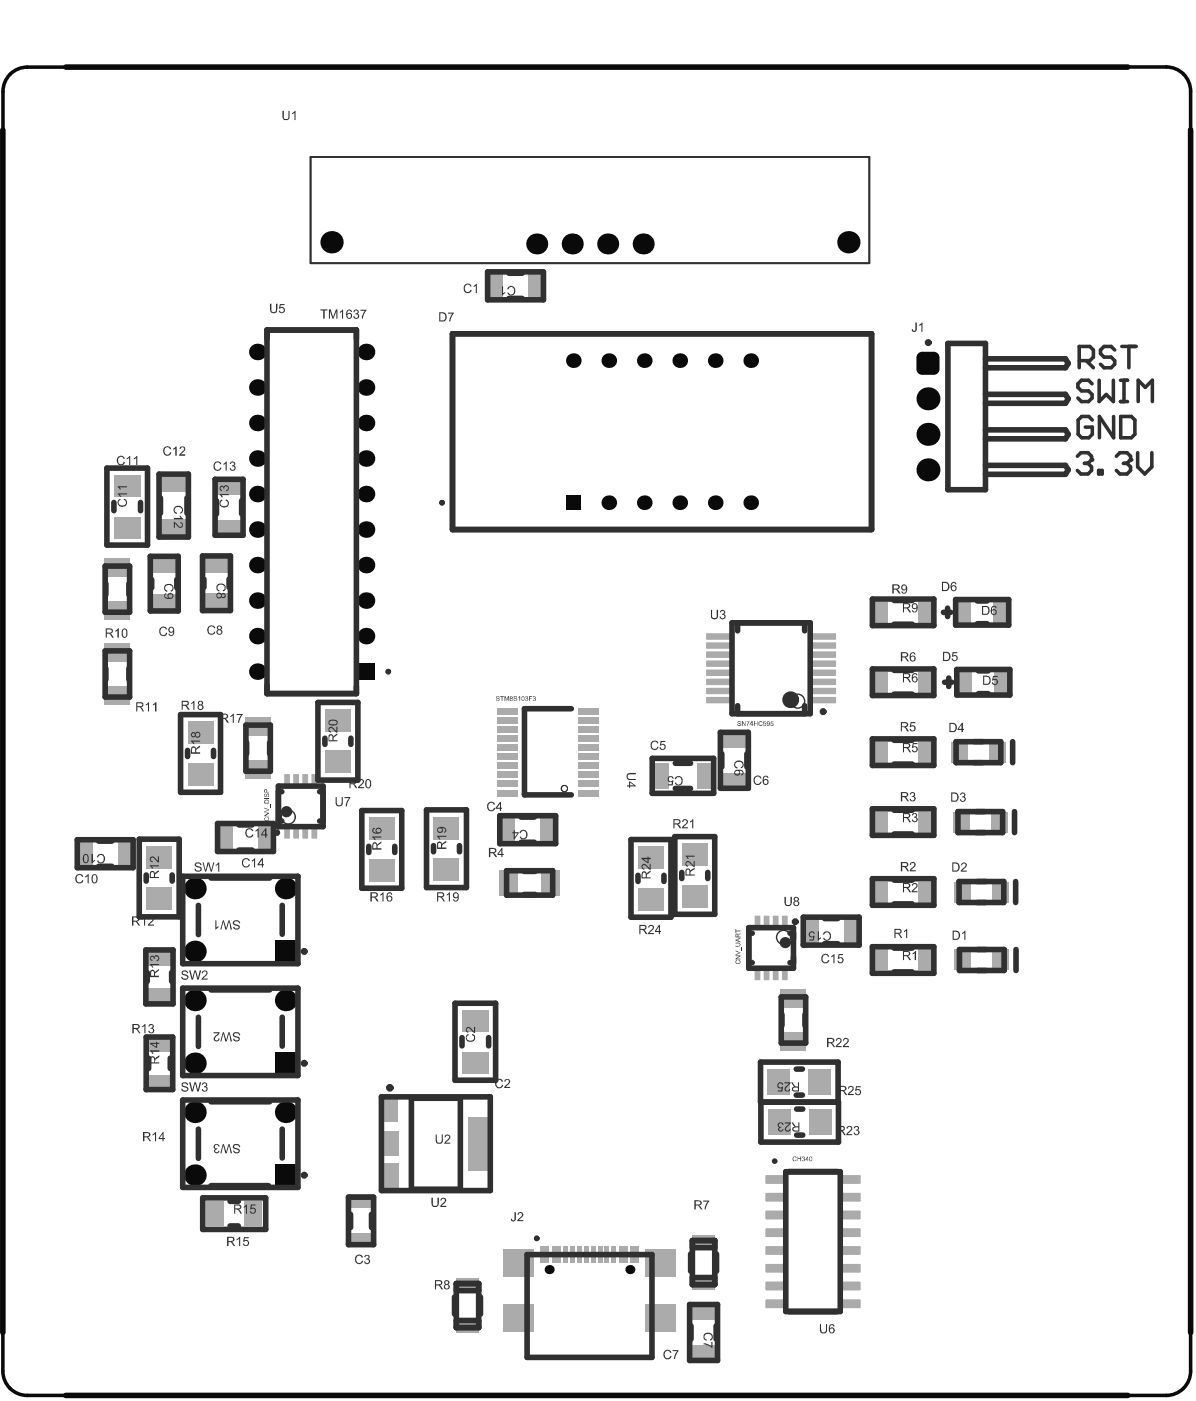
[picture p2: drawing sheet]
<svg xmlns="http://www.w3.org/2000/svg" width="285mm" height="333mm" viewBox="0 0 285 333" stroke-linecap="round" stroke-linejoin="round" font-family="sans-serif">
<g fill="#0a0a0a">
<path d="M65.4 277.1h5.2v5.1h-5.2z" fill-rule="evenodd"/>
<path d="M65.4 250.4h5.2v5.2h-5.2z" fill-rule="evenodd"/>
<path d="M65.4 223.8h5.2v5.2h-5.2z" fill-rule="evenodd"/>
<path d="M85.1 157.8h4v4h-4z" fill-rule="evenodd"/>
<path d="M134.7 117.9h3.5v3.5h-3.5z" fill-rule="evenodd"/>
<path d="M219.5 83.7h2.8l1.3 1.4v2.7l-1.3 1.4h-2.8l-1.3-1.4v-2.7z" fill-rule="evenodd"/>
</g>
<g fill="#0a0a0a">
<path d="M218.7 84l.8-.3v1.4h-1.3v-.5z"/>
<path d="M218.2 87.8h1.3v1.4a1.37 1.37 0 0 1-1.3-1.4z"/>
<path d="M222.3 87.8h1.3a1.37 1.37 0 0 1-1.3 1.4z"/>
<path d="M222.3 83.7a1.37 1.37 0 0 1 1.3 1.4h-1.3z"/>
<circle cx="46.4" cy="279.6" r="2.57"/>
<circle cx="68" cy="264.7" r="2.57"/>
<circle cx="46.4" cy="264.7" r="2.57"/>
<circle cx="46.4" cy="253" r="2.57"/>
<circle cx="46.4" cy="238" r="2.57"/>
<circle cx="46.4" cy="226.4" r="2.57"/>
<circle cx="46.4" cy="211.4" r="2.57"/>
<circle cx="61.3" cy="159.8" r="1.98"/>
<circle cx="68" cy="238" r="2.57"/>
<circle cx="68" cy="211.4" r="2.57"/>
<circle cx="130.7" cy="302.1" r="1.08"/>
<circle cx="149.9" cy="302.1" r="1.08"/>
<circle cx="61.3" cy="126" r="1.98"/>
<circle cx="61.3" cy="134.5" r="1.98"/>
<circle cx="87.1" cy="142.9" r="1.98"/>
<circle cx="61.3" cy="142.9" r="1.98"/>
<circle cx="61.3" cy="109.1" r="1.98"/>
<circle cx="87.1" cy="151.4" r="1.98"/>
<circle cx="87.1" cy="109.1" r="1.98"/>
<circle cx="61.3" cy="117.6" r="1.98"/>
<circle cx="87.1" cy="117.6" r="1.98"/>
<circle cx="61.3" cy="151.4" r="1.98"/>
<circle cx="87.1" cy="134.5" r="1.98"/>
<circle cx="87.1" cy="126" r="1.98"/>
<circle cx="61.3" cy="92.2" r="1.98"/>
<circle cx="61.3" cy="100.7" r="1.98"/>
<circle cx="61.3" cy="83.8" r="1.98"/>
<circle cx="78.9" cy="57.6" r="2.66"/>
<circle cx="87.1" cy="83.8" r="1.98"/>
<circle cx="87.1" cy="92.2" r="1.98"/>
<circle cx="87.1" cy="100.7" r="1.98"/>
<circle cx="127.8" cy="58" r="2.5"/>
<circle cx="136.2" cy="58" r="2.5"/>
<circle cx="136.5" cy="85.8" r="1.74"/>
<circle cx="144.7" cy="58" r="2.5"/>
<circle cx="144.9" cy="119.6" r="1.74"/>
<circle cx="144.9" cy="85.8" r="1.74"/>
<circle cx="153.4" cy="119.6" r="1.74"/>
<circle cx="153.4" cy="85.8" r="1.74"/>
<circle cx="161.8" cy="119.6" r="1.74"/>
<circle cx="161.8" cy="85.8" r="1.74"/>
<circle cx="170.3" cy="119.6" r="1.74"/>
<circle cx="170.3" cy="85.8" r="1.74"/>
<circle cx="178.7" cy="119.6" r="1.74"/>
<circle cx="178.7" cy="85.8" r="1.74"/>
<circle cx="220.9" cy="94.9" r="2.74"/>
<circle cx="220.9" cy="103.4" r="2.74"/>
<circle cx="220.9" cy="111.8" r="2.74"/>
<circle cx="153.1" cy="58" r="2.5"/>
<circle cx="201.9" cy="57.6" r="2.66"/>
</g>
<g fill="#d4d4d4">
<path d="M110 240.4h6.3v5h-6.3z" fill-rule="evenodd"/>
<path d="M110 250.4h6.3v5h-6.3z" fill-rule="evenodd"/>
<path d="M145.6 296.6h1v3.8h-1z" fill-rule="evenodd"/>
<path d="M134 296.6h1v3.8h-1z" fill-rule="evenodd"/>
<path d="M135.7 296.6h1v3.8h-1z" fill-rule="evenodd"/>
<path d="M144 296.6h1v3.8h-1z" fill-rule="evenodd"/>
<path d="M137.3 296.6h1v3.8h-1z" fill-rule="evenodd"/>
<path d="M142.3 296.6h1v3.8h-1z" fill-rule="evenodd"/>
<path d="M139 296.6h1v3.8h-1z" fill-rule="evenodd"/>
<path d="M140.7 296.6h1v3.8h-1z" fill-rule="evenodd"/>
<path d="M147.3 296.6h2v3.8h-2z" fill-rule="evenodd"/>
<path d="M131.4 296.6h1.9v3.8h-1.9z" fill-rule="evenodd"/>
<path d="M153.7 297.1h7.2v6.7h-7.2z" fill-rule="evenodd"/>
<path d="M119.7 297.1h7.3v6.7h-7.3z" fill-rule="evenodd"/>
<path d="M150 296.6h2v3.8h-2z" fill-rule="evenodd"/>
<path d="M128.7 296.6h2v3.8h-2z" fill-rule="evenodd"/>
<path d="M119.7 310.2h7.3v6.6h-7.3z" fill-rule="evenodd"/>
<path d="M153.7 310.2h7.2v6.6h-7.2z" fill-rule="evenodd"/>
<path d="M24.9 132.9h6.1v4.5h-6.1z" fill-rule="evenodd"/>
<path d="M24.9 143h6.1v4.5h-6.1z" fill-rule="evenodd"/>
<path d="M27.1 123h6.3v5h-6.3z" fill-rule="evenodd"/>
<path d="M27.1 113.1h6.4v5h-6.4z" fill-rule="evenodd"/>
<path d="M36.3 132.7h5.6v3.7h-5.6z" fill-rule="evenodd"/>
<path d="M36.3 141.4h5.6v3.6h-5.6z" fill-rule="evenodd"/>
<path d="M38.4 123.6h5.9v3.9h-5.9z" fill-rule="evenodd"/>
<path d="M38.4 113.2h5.9v3.8h-5.9z" fill-rule="evenodd"/>
<path d="M116.5 65.2h3.1v5.6h-3.1z" fill-rule="evenodd"/>
<path d="M125.8 65.2h3.2v5.6h-3.2z" fill-rule="evenodd"/>
<path d="M18.8 200.3h3.2v5.7h-3.2z" fill-rule="evenodd"/>
<path d="M28.1 200.3h3.2v5.7h-3.2z" fill-rule="evenodd"/>
<path d="M35.2 235h5.5v3.6h-5.5z" fill-rule="evenodd"/>
<path d="M35.2 226.4h5.5v3.5h-5.5z" fill-rule="evenodd"/>
<path d="M83.1 284.3h5.7v3.1h-5.7z" fill-rule="evenodd"/>
<path d="M83.1 293.6h5.7v3.2h-5.7z" fill-rule="evenodd"/>
<path d="M34.8 211.2h6.2v5.3h-6.2z" fill-rule="evenodd"/>
<path d="M34.8 201.4h6.2v5.3h-6.2z" fill-rule="evenodd"/>
<path d="M58.2 285.9h4.2v5.8h-4.2z" fill-rule="evenodd"/>
<path d="M49.1 285.9h4.2v5.8h-4.2z" fill-rule="evenodd"/>
<path d="M24.9 163.2h6.1v4.5h-6.1z" fill-rule="evenodd"/>
<path d="M24.9 153.1h6.1v4.4h-6.1z" fill-rule="evenodd"/>
<path d="M44.6 171.7h6.2v5.3h-6.2z" fill-rule="evenodd"/>
<path d="M44.6 181.5h6.2v5.4h-6.2z" fill-rule="evenodd"/>
<path d="M48.7 132.6h5.7v3.7h-5.7z" fill-rule="evenodd"/>
<path d="M48.7 141.3h5.7v3.7h-5.7z" fill-rule="evenodd"/>
<path d="M35.3 255.8h5.3v3.1h-5.3z" fill-rule="evenodd"/>
<path d="M35.3 247.1h5.3v3.2h-5.3z" fill-rule="evenodd"/>
<path d="M61.5 196.5h3.2v5.6h-3.2z" fill-rule="evenodd"/>
<path d="M52.2 196.5h3.2v5.6h-3.2z" fill-rule="evenodd"/>
<path d="M74.3 184.2h1l.2 .2v2.5l-.2 .2h-1l-.1-.2v-2.5z" fill-rule="evenodd"/>
<path d="M72.2 196.7h1l.1 .2v2.5l-.1 .1h-1l-.2-.1v-2.5z" fill-rule="evenodd"/>
<path d="M74.3 196.7h1l.2 .2v2.5l-.2 .1h-1l-.1-.1v-2.5z" fill-rule="evenodd"/>
<path d="M67.8 184.2h1l.2 .2v2.5l-.2 .2h-1l-.1-.2v-2.5z" fill-rule="evenodd"/>
<path d="M72.2 184.2h1l.1 .2v2.5l-.1 .2h-1l-.2-.2v-2.5z" fill-rule="evenodd"/>
<path d="M70 184.2h1l.2 .2v2.5l-.2 .2h-1l-.2-.2v-2.5z" fill-rule="evenodd"/>
<path d="M67.8 196.7h1l.2 .2v2.5l-.2 .1h-1l-.1-.1v-2.5z" fill-rule="evenodd"/>
<path d="M70 196.7h1l.2 .2v2.5l-.2 .1h-1l-.2-.1v-2.5z" fill-rule="evenodd"/>
<path d="M87.8 194.5h6.2v5.4h-6.2z" fill-rule="evenodd"/>
<path d="M87.8 204.4h6.2v5.3h-6.2z" fill-rule="evenodd"/>
<path d="M58.4 180.9h6.1v4.5h-6.1z" fill-rule="evenodd"/>
<path d="M58.4 170.7h6.1v4.5h-6.1z" fill-rule="evenodd"/>
<path d="M227.8 143.2h3.3v5h-3.3z" fill-rule="evenodd"/>
<path d="M236.5 143.2h3.3v5h-3.3z" fill-rule="evenodd"/>
<path d="M200.8 283.9h3.8l.3 .2v1.6l-.3 .2h-3.8l-.3-.2v-1.6z" fill-rule="evenodd"/>
<path d="M200.8 288.1h3.8l.3 .2v1.6l-.3 .2h-3.8l-.3-.2v-1.6z" fill-rule="evenodd"/>
<path d="M200.8 292.3h3.8l.3 .3v1.5l-.3 .3h-3.8l-.3-.3v-1.5z" fill-rule="evenodd"/>
<path d="M200.8 296.5h3.8l.3 .3v1.5l-.3 .3h-3.8l-.3-.3v-1.5z" fill-rule="evenodd"/>
<path d="M200.8 300.8h3.8l.3 .2v1.6l-.3 .2h-3.8l-.3-.2v-1.6z" fill-rule="evenodd"/>
<path d="M200.8 305h3.8l.3 .2v1.6l-.3 .2h-3.8l-.3-.2v-1.6z" fill-rule="evenodd"/>
<path d="M200.8 309.2h3.8l.3 .3v1.5l-.3 .3h-3.8l-.3-.3v-1.5z" fill-rule="evenodd"/>
<path d="M182.5 309.2h3.8l.3 .3v1.5l-.3 .3h-3.8l-.3-.3v-1.5z" fill-rule="evenodd"/>
<path d="M182.5 305h3.8l.3 .2v1.6l-.3 .2h-3.8l-.3-.2v-1.6z" fill-rule="evenodd"/>
<path d="M182.5 292.3h3.8l.3 .3v1.5l-.3 .3h-3.8l-.3-.3v-1.5z" fill-rule="evenodd"/>
<path d="M182.5 288.1h3.8l.3 .2v1.6l-.3 .2h-3.8l-.3-.2v-1.6z" fill-rule="evenodd"/>
<path d="M182.5 283.9h3.8l.3 .2v1.6l-.3 .2h-3.8l-.3-.2v-1.6z" fill-rule="evenodd"/>
<path d="M182.5 300.8h3.8l.3 .2v1.6l-.3 .2h-3.8l-.3-.2v-1.6z" fill-rule="evenodd"/>
<path d="M182.5 296.5h3.8l.3 .3v1.5l-.3 .3h-3.8l-.3-.3v-1.5z" fill-rule="evenodd"/>
<path d="M200.8 279.6h3.8l.3 .3v1.5l-.3 .3h-3.8l-.3-.3v-1.5z" fill-rule="evenodd"/>
<path d="M182.5 279.6h3.8l.3 .3v1.5l-.3 .3h-3.8l-.3-.3v-1.5z" fill-rule="evenodd"/>
<path d="M164.7 310.8h5.6v3.2h-5.6z" fill-rule="evenodd"/>
<path d="M164.7 320.2h5.6v3.1h-5.6z" fill-rule="evenodd"/>
<path d="M208 143.2h3.3v5h-3.3z" fill-rule="evenodd"/>
<path d="M218.6 143.2h3.4v5h-3.4z" fill-rule="evenodd"/>
<path d="M162.3 200.7h6.2v5.4h-6.2z" fill-rule="evenodd"/>
<path d="M162.3 210.6h6.2v5.3h-6.2z" fill-rule="evenodd"/>
<path d="M185.8 245.5h6.1v4.5h-6.1z" fill-rule="evenodd"/>
<path d="M185.8 235.4h6.1v4.5h-6.1z" fill-rule="evenodd"/>
<path d="M208 209.8h3.3v5h-3.3z" fill-rule="evenodd"/>
<path d="M218.6 209.8h3.4v5h-3.4z" fill-rule="evenodd"/>
<path d="M108.6 304.2h5.3v2.9h-5.3z" fill-rule="evenodd"/>
<path d="M108.6 314.2h5.3v2.9h-5.3z" fill-rule="evenodd"/>
<path d="M51.7 123.8h5.7v3.2h-5.7z" fill-rule="evenodd"/>
<path d="M51.7 114.5h5.7v3.1h-5.7z" fill-rule="evenodd"/>
<path d="M137.5 175h5v1.5h-5z" fill-rule="evenodd"/>
<path d="M137.5 168.5h5v1.5h-5z" fill-rule="evenodd"/>
<path d="M118.2 170.7h5v1.5h-5z" fill-rule="evenodd"/>
<path d="M137.5 170.7h5v1.5h-5z" fill-rule="evenodd"/>
<path d="M137.5 181.5h5v1.5h-5z" fill-rule="evenodd"/>
<path d="M118.2 188h5v1.5h-5z" fill-rule="evenodd"/>
<path d="M118.2 183.6h5v1.5h-5z" fill-rule="evenodd"/>
<path d="M118.2 175h5v1.5h-5z" fill-rule="evenodd"/>
<path d="M118.2 172.8h5v1.5h-5z" fill-rule="evenodd"/>
<path d="M118.2 168.5h5v1.5h-5z" fill-rule="evenodd"/>
<path d="M137.5 172.8h5v1.5h-5z" fill-rule="evenodd"/>
<path d="M137.5 177.2h5v1.5h-5z" fill-rule="evenodd"/>
<path d="M137.5 179.3h5v1.5h-5z" fill-rule="evenodd"/>
<path d="M137.5 183.6h5v1.5h-5z" fill-rule="evenodd"/>
<path d="M137.5 185.8h5v1.5h-5z" fill-rule="evenodd"/>
<path d="M137.5 188h5v1.5h-5z" fill-rule="evenodd"/>
<path d="M118.2 185.8h5v1.5h-5z" fill-rule="evenodd"/>
<path d="M118.2 181.5h5v1.5h-5z" fill-rule="evenodd"/>
<path d="M118.2 179.3h5v1.5h-5z" fill-rule="evenodd"/>
<path d="M118.2 177.2h5v1.5h-5z" fill-rule="evenodd"/>
<path d="M119.4 194.6h3.1v5.7h-3.1z" fill-rule="evenodd"/>
<path d="M128.7 194.6h3.1v5.7h-3.1z" fill-rule="evenodd"/>
<path d="M77.3 168.8h6.2v5.3h-6.2z" fill-rule="evenodd"/>
<path d="M77.3 178.6h6.2v5.4h-6.2z" fill-rule="evenodd"/>
<path d="M90.7 276.8h4.2v5.9h-4.2z" fill-rule="evenodd"/>
<path d="M91 261.3h3.6v5.7h-3.6z" fill-rule="evenodd"/>
<path d="M90.7 269.2h4.2v5.9h-4.2z" fill-rule="evenodd"/>
<path d="M164.8 294h5.3v2.9h-5.3z" fill-rule="evenodd"/>
<path d="M164.8 304h5.3v2.9h-5.3z" fill-rule="evenodd"/>
<path d="M151.9 201.4h6.1v5.4h-6.1z" fill-rule="evenodd"/>
<path d="M151.9 211.3h6.1v5.3h-6.1z" fill-rule="evenodd"/>
<path d="M226.9 193.1h4v5h-4z" fill-rule="evenodd"/>
<path d="M235.8 193.1h4v5h-4z" fill-rule="evenodd"/>
<path d="M227.2 225.9h4v5h-4z" fill-rule="evenodd"/>
<path d="M236.2 225.9h4v5h-4z" fill-rule="evenodd"/>
<path d="M172 184h5.6v3.2h-5.6z" fill-rule="evenodd"/>
<path d="M172 174.7h5.6v3.1h-5.6z" fill-rule="evenodd"/>
<path d="M208 193.1h3.3v5h-3.3z" fill-rule="evenodd"/>
<path d="M218.6 193.1h3.4v5h-3.4z" fill-rule="evenodd"/>
<path d="M208 176.5h3.3v5h-3.3z" fill-rule="evenodd"/>
<path d="M218.6 176.5h3.4v5h-3.4z" fill-rule="evenodd"/>
<path d="M227.1 209.8h4v5h-4z" fill-rule="evenodd"/>
<path d="M236.1 209.8h4v5h-4z" fill-rule="evenodd"/>
<path d="M191.6 218.7h3.2v5.7h-3.2z" fill-rule="evenodd"/>
<path d="M200.9 218.7h3.2v5.7h-3.2z" fill-rule="evenodd"/>
<path d="M182.7 254.4h5.3v6.2h-5.3z" fill-rule="evenodd"/>
<path d="M192.5 254.4h5.3v6.2h-5.3z" fill-rule="evenodd"/>
<path d="M182.8 263.9h5.3v6.2h-5.3z" fill-rule="evenodd"/>
<path d="M192.6 263.9h5.3v6.2h-5.3z" fill-rule="evenodd"/>
<path d="M226.4 176.5h4v5h-4z" fill-rule="evenodd"/>
<path d="M235.4 176.5h4v5h-4z" fill-rule="evenodd"/>
<path d="M208 225.9h3.3v5h-3.3z" fill-rule="evenodd"/>
<path d="M218.6 225.9h3.4v5h-3.4z" fill-rule="evenodd"/>
<path d="M165.9 181.6h3.3v6h-3.3z" fill-rule="evenodd"/>
<path d="M155.9 181.6h3.3v6h-3.3z" fill-rule="evenodd"/>
<path d="M228.1 159.9h3.3v4.9h-3.3z" fill-rule="evenodd"/>
<path d="M236.7 159.9h3.3v4.9h-3.3z" fill-rule="evenodd"/>
<path d="M208 159.9h3.3v4.9h-3.3z" fill-rule="evenodd"/>
<path d="M218.6 159.9h3.4v4.9h-3.4z" fill-rule="evenodd"/>
<path d="M168.3 150.7h5.8l.1 .2v1.1l-.1 .2h-5.8l-.2-.2v-1.1z" fill-rule="evenodd"/>
<path d="M168.3 152.9h5.8l.1 .1v1.2l-.1 .2h-5.8l-.2-.2v-1.2z" fill-rule="evenodd"/>
<path d="M168.3 155h5.8l.1 .2v1.2l-.1 .1h-5.8l-.2-.1v-1.2z" fill-rule="evenodd"/>
<path d="M168.3 157.2h5.8l.1 .2v1.1l-.1 .2h-5.8l-.2-.2v-1.1z" fill-rule="evenodd"/>
<path d="M168.3 159.4h5.8l.1 .1v1.2l-.1 .2h-5.8l-.2-.2v-1.2z" fill-rule="evenodd"/>
<path d="M168.3 161.5h5.8l.1 .2v1.1l-.1 .2h-5.8l-.2-.2v-1.1z" fill-rule="evenodd"/>
<path d="M168.3 163.7h5.8l.1 .1v1.2l-.1 .2h-5.8l-.2-.2v-1.2z" fill-rule="evenodd"/>
<path d="M193 152.9h5.9l.1 .1v1.2l-.1 .2h-5.9l-.1-.2v-1.2z" fill-rule="evenodd"/>
<path d="M193 155h5.9l.1 .2v1.2l-.1 .1h-5.9l-.1-.1v-1.2z" fill-rule="evenodd"/>
<path d="M193 157.2h5.9l.1 .2v1.1l-.1 .2h-5.9l-.1-.2v-1.1z" fill-rule="evenodd"/>
<path d="M193 159.4h5.9l.1 .1v1.2l-.1 .2h-5.9l-.1-.2v-1.2z" fill-rule="evenodd"/>
<path d="M193 161.5h5.9l.1 .2v1.1l-.1 .2h-5.9l-.1-.2v-1.1z" fill-rule="evenodd"/>
<path d="M193 163.7h5.9l.1 .1v1.2l-.1 .2h-5.9l-.1-.2v-1.2z" fill-rule="evenodd"/>
<path d="M193 165.8h5.9l.1 .2v1.2l-.1 .1h-5.9l-.1-.1v-1.2z" fill-rule="evenodd"/>
<path d="M193 150.7h5.9l.1 .2v1.1l-.1 .2h-5.9l-.1-.2v-1.1z" fill-rule="evenodd"/>
<path d="M168.3 165.8h5.8l.1 .2v1.2l-.1 .1h-5.8l-.2-.1v-1.2z" fill-rule="evenodd"/>
<path d="M128.9 207h4.5v6.2h-4.5z" fill-rule="evenodd"/>
<path d="M118.8 207h4.4v6.2h-4.4z" fill-rule="evenodd"/>
<path d="M182 230.4h1l.1 .2v2.5l-.1 .1h-1l-.2-.1v-2.5z" fill-rule="evenodd"/>
<path d="M179.8 217.9h1l.2 .2v2.5l-.2 .1h-1l-.2-.1v-2.5z" fill-rule="evenodd"/>
<path d="M182 217.9h1l.1 .2v2.5l-.1 .1h-1l-.2-.1v-2.5z" fill-rule="evenodd"/>
<path d="M186.3 230.4h1l.2 .2v2.5l-.2 .1h-1l-.2-.1v-2.5z" fill-rule="evenodd"/>
<path d="M179.8 230.4h1l.2 .2v2.5l-.2 .1h-1l-.2-.1v-2.5z" fill-rule="evenodd"/>
<path d="M184.1 230.4h1l.2 .2v2.5l-.2 .1h-1l-.1-.1v-2.5z" fill-rule="evenodd"/>
<path d="M186.3 217.9h1l.2 .2v2.5l-.2 .1h-1l-.2-.1v-2.5z" fill-rule="evenodd"/>
<path d="M184.1 217.9h1l.2 .2v2.5l-.2 .1h-1l-.1-.1v-2.5z" fill-rule="evenodd"/>
<path d="M103.2 194.4h6.2v5.3h-6.2z" fill-rule="evenodd"/>
<path d="M103.2 204.2h6.2v5.3h-6.2z" fill-rule="evenodd"/>
</g>
<g fill="#d4d4d4">
<path d="M74.2 186.9l.1 .2z"/>
<path d="M75.3 186.9h.2l-.2 .2z"/>
<path d="M75.3 184.2l.2 .2z"/>
<path d="M74.2 184.3l.1 .1z"/>
<path d="M72 199.4l.2 .1z"/>
<path d="M73.2 199.4h.1l-.1 .1z"/>
<path d="M73.2 196.7l.1 .2z"/>
<path d="M72 196.8l.2 .1z"/>
<path d="M74.2 199.4l.1 .1z"/>
<path d="M75.3 199.4h.2l-.2 .1z"/>
<path d="M75.3 196.7l.2 .2z"/>
<path d="M74.2 196.8l.1 .1z"/>
<path d="M67.7 186.9l.1 .2z"/>
<path d="M68.8 186.9h.2l-.2 .2z"/>
<path d="M68.8 184.2l.2 .2z"/>
<path d="M67.7 184.3l.1 .1z"/>
<path d="M72 186.9l.2 .2z"/>
<path d="M73.2 186.9h.1l-.1 .2z"/>
<path d="M73.2 184.2l.1 .2z"/>
<path d="M72 184.3l.2 .1z"/>
<path d="M69.8 186.9l.2 .2z"/>
<path d="M71 186.9h.2l-.2 .2z"/>
<path d="M71 184.2l.2 .2z"/>
<path d="M69.9 184.3l.1 .1z"/>
<path d="M67.7 199.4l.1 .1z"/>
<path d="M68.8 199.4h.2l-.2 .1z"/>
<path d="M68.8 196.7l.2 .2z"/>
<path d="M67.7 196.8l.1 .1z"/>
<path d="M69.8 199.4l.2 .1z"/>
<path d="M71 199.4h.2l-.2 .1z"/>
<path d="M71 196.7l.2 .2z"/>
<path d="M69.9 196.8l.1 .1z"/>
<path d="M204.6 283.9l.3 .2h-.3z"/>
<path d="M200.6 283.9h.2v.2h-.3z"/>
<path d="M200.5 285.7h.3v.2z"/>
<path d="M204.6 285.7h.3l-.3 .2z"/>
<path d="M204.6 288.1l.3 .2h-.3z"/>
<path d="M200.6 288.1h.2v.2h-.3z"/>
<path d="M200.5 289.9h.3v.2z"/>
<path d="M204.6 289.9h.3l-.2 .2h-.1z"/>
<path d="M204.6 292.3l.3 .3h-.3z"/>
<path d="M200.6 292.3h.2v.3h-.3z"/>
<path d="M200.5 294.1h.3v.3z"/>
<path d="M204.6 294.1h.3l-.3 .3z"/>
<path d="M204.6 296.5l.3 .3h-.3z"/>
<path d="M200.6 296.6l.2-.1v.3h-.3z"/>
<path d="M200.5 298.3h.3v.3z"/>
<path d="M204.6 298.3h.3l-.3 .3z"/>
<path d="M204.6 300.8l.3 .2h-.3z"/>
<path d="M200.6 300.8h.2v.2h-.3z"/>
<path d="M200.5 302.6h.3v.2z"/>
<path d="M204.6 302.6h.3l-.2 .2h-.1z"/>
<path d="M204.6 305l.3 .2h-.3z"/>
<path d="M200.6 305h.2v.2h-.3z"/>
<path d="M200.5 306.8h.3v.2z"/>
<path d="M204.6 306.8h.3l-.3 .2z"/>
<path d="M204.6 309.2l.3 .3h-.3z"/>
<path d="M200.6 309.2h.2v.3h-.3z"/>
<path d="M200.5 311h.3v.3z"/>
<path d="M204.6 311h.3l-.3 .3z"/>
<path d="M186.3 309.2l.3 .3h-.3z"/>
<path d="M182.3 309.2h.2v.3h-.3z"/>
<path d="M182.2 311h.3v.3z"/>
<path d="M186.3 311h.3l-.3 .3z"/>
<path d="M186.3 305l.3 .2h-.3z"/>
<path d="M182.3 305h.2v.2h-.3z"/>
<path d="M182.2 306.8h.3v.2z"/>
<path d="M186.3 306.8h.3l-.3 .2z"/>
<path d="M186.3 292.3l.3 .3h-.3z"/>
<path d="M182.3 292.3h.2v.3h-.3z"/>
<path d="M182.2 294.1h.3v.3z"/>
<path d="M186.3 294.1h.3l-.3 .3z"/>
<path d="M186.3 288.1l.3 .2h-.3z"/>
<path d="M182.3 288.1h.2v.2h-.3z"/>
<path d="M182.2 289.9h.3v.2z"/>
<path d="M186.3 289.9h.3l-.2 .2h-.1z"/>
<path d="M186.3 283.9l.3 .2h-.3z"/>
<path d="M182.3 283.9h.2v.2h-.3z"/>
<path d="M182.2 285.7h.3v.2z"/>
<path d="M186.3 285.7h.3l-.3 .2z"/>
<path d="M186.3 300.8l.3 .2h-.3z"/>
<path d="M182.3 300.8h.2v.2h-.3z"/>
<path d="M182.2 302.6h.3v.2z"/>
<path d="M186.3 302.6h.3l-.2 .2h-.1z"/>
<path d="M186.3 296.5l.3 .3h-.3z"/>
<path d="M182.3 296.6l.2-.1v.3h-.3z"/>
<path d="M182.2 298.3h.3v.3z"/>
<path d="M186.3 298.3h.3l-.3 .3z"/>
<path d="M204.6 279.6l.3 .3h-.3z"/>
<path d="M200.6 279.7l.2-.1v.3h-.3z"/>
<path d="M200.5 281.4h.3v.3z"/>
<path d="M204.6 281.4h.3l-.3 .3z"/>
<path d="M186.3 279.6l.3 .3h-.3z"/>
<path d="M182.3 279.7l.2-.1v.3h-.3z"/>
<path d="M182.2 281.4h.3v.3z"/>
<path d="M186.3 281.4h.3l-.3 .3z"/>
<path d="M174.1 152h.1l-.1 .2z"/>
<path d="M174.1 150.7l.1 .2z"/>
<path d="M168.1 150.8l.2 .1z"/>
<path d="M168.1 152l.2 .2z"/>
<path d="M174.1 154.2h.1l-.1 .2z"/>
<path d="M174.1 152.9l.1 .1z"/>
<path d="M168.1 152.9l.2 .1z"/>
<path d="M168.1 154.2l.2 .2z"/>
<path d="M174.1 156.4h.1l-.1 .1z"/>
<path d="M174.1 155l.1 .2z"/>
<path d="M168.1 155.1l.2 .1z"/>
<path d="M168.1 156.4l.2 .1z"/>
<path d="M174.1 158.5h.1l-.1 .2z"/>
<path d="M174.1 157.2l.1 .2z"/>
<path d="M168.1 157.2l.2 .2z"/>
<path d="M168.1 158.5l.2 .2z"/>
<path d="M174.1 160.7h.1l-.1 .2z"/>
<path d="M174.1 159.4l.1 .1z"/>
<path d="M168.1 159.4l.2 .1z"/>
<path d="M168.1 160.7l.2 .2z"/>
<path d="M174.1 162.8h.1l-.1 .2z"/>
<path d="M174.1 161.5l.1 .2z"/>
<path d="M168.1 161.6l.2 .1z"/>
<path d="M168.1 162.8l.2 .2z"/>
<path d="M174.1 165h.1l-.1 .2z"/>
<path d="M174.1 163.7l.1 .1z"/>
<path d="M168.1 163.7l.2 .1z"/>
<path d="M168.1 165l.2 .2z"/>
<path d="M198.9 154.2h.1l-.1 .2z"/>
<path d="M198.9 152.9l.1 .1z"/>
<path d="M192.9 152.9l.1 .1z"/>
<path d="M192.9 154.2l.1 .2z"/>
<path d="M198.9 156.4h.1l-.1 .1z"/>
<path d="M198.9 155l.1 .2z"/>
<path d="M192.9 155.1l.1 .1z"/>
<path d="M192.9 156.4l.1 .1z"/>
<path d="M198.9 158.5h.1l-.1 .2z"/>
<path d="M198.9 157.2l.1 .2z"/>
<path d="M192.9 157.2l.1 .2z"/>
<path d="M192.9 158.5l.1 .2z"/>
<path d="M198.9 160.7h.1l-.1 .2z"/>
<path d="M198.9 159.4l.1 .1z"/>
<path d="M192.9 159.4l.1 .1z"/>
<path d="M192.9 160.7l.1 .2z"/>
<path d="M198.9 162.8h.1l-.1 .2z"/>
<path d="M198.9 161.5l.1 .2z"/>
<path d="M192.9 161.6l.1 .1z"/>
<path d="M192.9 162.8l.1 .2z"/>
<path d="M198.9 165h.1l-.1 .2z"/>
<path d="M198.9 163.7l.1 .1z"/>
<path d="M192.9 163.7l.1 .1z"/>
<path d="M192.9 165l.1 .2z"/>
<path d="M198.9 167.2h.1l-.1 .1z"/>
<path d="M198.9 165.8l.1 .2z"/>
<path d="M192.9 165.9l.1 .1z"/>
<path d="M192.9 167.2l.1 .1z"/>
<path d="M198.9 152h.1l-.1 .2z"/>
<path d="M198.9 150.7l.1 .2z"/>
<path d="M192.9 150.8l.1 .1z"/>
<path d="M192.9 152l.1 .2z"/>
<path d="M174.1 167.2h.1l-.1 .1z"/>
<path d="M174.1 165.8l.1 .2z"/>
<path d="M168.1 165.9l.2 .1z"/>
<path d="M168.1 167.2l.2 .1z"/>
<path d="M183 230.4l.1 .2z"/>
<path d="M181.9 230.4l.1 .2z"/>
<path d="M181.8 233.1l.2 .1z"/>
<path d="M183 233.1h.1l-.1 .1z"/>
<path d="M180.8 217.9l.2 .2z"/>
<path d="M179.7 218l.1 .1z"/>
<path d="M179.6 220.6l.2 .1z"/>
<path d="M180.8 220.6h.2l-.2 .1z"/>
<path d="M183 217.9l.1 .2z"/>
<path d="M181.9 218l.1 .1z"/>
<path d="M181.8 220.6l.2 .1z"/>
<path d="M183 220.6h.1l-.1 .1z"/>
<path d="M187.3 230.4l.2 .2z"/>
<path d="M186.2 230.4l.1 .2z"/>
<path d="M186.1 233.1l.2 .1z"/>
<path d="M187.3 233.1h.2l-.2 .1z"/>
<path d="M180.8 230.4l.2 .2z"/>
<path d="M179.7 230.4l.1 .2z"/>
<path d="M179.6 233.1l.2 .1z"/>
<path d="M180.8 233.1h.2l-.2 .1z"/>
<path d="M185.1 230.4l.2 .2z"/>
<path d="M184 230.4l.1 .2z"/>
<path d="M184 233.1l.1 .1z"/>
<path d="M185.1 233.1h.2l-.2 .1z"/>
<path d="M187.3 217.9l.2 .2z"/>
<path d="M186.2 218l.1 .1z"/>
<path d="M186.1 220.6l.2 .1z"/>
<path d="M187.3 220.6h.2l-.2 .1z"/>
<path d="M185.1 217.9l.2 .2z"/>
<path d="M184 218l.1 .1z"/>
<path d="M184 220.6l.1 .1z"/>
<path d="M185.1 220.6h.2l-.2 .1z"/>
</g>
<g fill="#ababab">
<path d="M110 240.4h6.3v5h-6.3z" fill-rule="evenodd"/>
<path d="M110 250.4h6.3v5h-6.3z" fill-rule="evenodd"/>
<path d="M145.6 296.6h1v3.8h-1z" fill-rule="evenodd"/>
<path d="M134 296.6h1v3.8h-1z" fill-rule="evenodd"/>
<path d="M135.7 296.6h1v3.8h-1z" fill-rule="evenodd"/>
<path d="M144 296.6h1v3.8h-1z" fill-rule="evenodd"/>
<path d="M137.3 296.6h1v3.8h-1z" fill-rule="evenodd"/>
<path d="M142.3 296.6h1v3.8h-1z" fill-rule="evenodd"/>
<path d="M139 296.6h1v3.8h-1z" fill-rule="evenodd"/>
<path d="M140.7 296.6h1v3.8h-1z" fill-rule="evenodd"/>
<path d="M147.3 296.6h2v3.8h-2z" fill-rule="evenodd"/>
<path d="M131.4 296.6h1.9v3.8h-1.9z" fill-rule="evenodd"/>
<path d="M153.7 297.1h7.2v6.7h-7.2z" fill-rule="evenodd"/>
<path d="M119.7 297.1h7.3v6.7h-7.3z" fill-rule="evenodd"/>
<path d="M150 296.6h2v3.8h-2z" fill-rule="evenodd"/>
<path d="M128.7 296.6h2v3.8h-2z" fill-rule="evenodd"/>
<path d="M119.7 310.2h7.3v6.6h-7.3z" fill-rule="evenodd"/>
<path d="M153.7 310.2h7.2v6.6h-7.2z" fill-rule="evenodd"/>
<path d="M24.9 132.9h6.1v4.5h-6.1z" fill-rule="evenodd"/>
<path d="M24.9 143h6.1v4.5h-6.1z" fill-rule="evenodd"/>
<path d="M27.1 123h6.3v5h-6.3z" fill-rule="evenodd"/>
<path d="M27.1 113.1h6.4v5h-6.4z" fill-rule="evenodd"/>
<path d="M36.3 132.7h5.6v3.7h-5.6z" fill-rule="evenodd"/>
<path d="M36.3 141.4h5.6v3.6h-5.6z" fill-rule="evenodd"/>
<path d="M38.4 123.6h5.9v3.9h-5.9z" fill-rule="evenodd"/>
<path d="M38.4 113.2h5.9v3.8h-5.9z" fill-rule="evenodd"/>
<path d="M116.5 65.2h3.1v5.6h-3.1z" fill-rule="evenodd"/>
<path d="M125.8 65.2h3.2v5.6h-3.2z" fill-rule="evenodd"/>
<path d="M18.8 200.3h3.2v5.7h-3.2z" fill-rule="evenodd"/>
<path d="M28.1 200.3h3.2v5.7h-3.2z" fill-rule="evenodd"/>
<path d="M35.2 235h5.5v3.6h-5.5z" fill-rule="evenodd"/>
<path d="M35.2 226.4h5.5v3.5h-5.5z" fill-rule="evenodd"/>
<path d="M83.1 284.3h5.7v3.1h-5.7z" fill-rule="evenodd"/>
<path d="M83.1 293.6h5.7v3.2h-5.7z" fill-rule="evenodd"/>
<path d="M34.8 211.2h6.2v5.3h-6.2z" fill-rule="evenodd"/>
<path d="M34.8 201.4h6.2v5.3h-6.2z" fill-rule="evenodd"/>
<path d="M58.2 285.9h4.2v5.8h-4.2z" fill-rule="evenodd"/>
<path d="M49.1 285.9h4.2v5.8h-4.2z" fill-rule="evenodd"/>
<path d="M24.9 163.2h6.1v4.5h-6.1z" fill-rule="evenodd"/>
<path d="M24.9 153.1h6.1v4.4h-6.1z" fill-rule="evenodd"/>
<path d="M44.6 171.7h6.2v5.3h-6.2z" fill-rule="evenodd"/>
<path d="M44.6 181.5h6.2v5.4h-6.2z" fill-rule="evenodd"/>
<path d="M48.7 132.6h5.7v3.7h-5.7z" fill-rule="evenodd"/>
<path d="M48.7 141.3h5.7v3.7h-5.7z" fill-rule="evenodd"/>
<path d="M35.3 255.8h5.3v3.1h-5.3z" fill-rule="evenodd"/>
<path d="M35.3 247.1h5.3v3.2h-5.3z" fill-rule="evenodd"/>
<path d="M61.5 196.5h3.2v5.6h-3.2z" fill-rule="evenodd"/>
<path d="M52.2 196.5h3.2v5.6h-3.2z" fill-rule="evenodd"/>
<path d="M74.3 184.2h1l.2 .2v2.5l-.2 .2h-1l-.1-.2v-2.5z" fill-rule="evenodd"/>
<path d="M72.2 196.7h1l.1 .2v2.5l-.1 .1h-1l-.2-.1v-2.5z" fill-rule="evenodd"/>
<path d="M74.3 196.7h1l.2 .2v2.5l-.2 .1h-1l-.1-.1v-2.5z" fill-rule="evenodd"/>
<path d="M67.8 184.2h1l.2 .2v2.5l-.2 .2h-1l-.1-.2v-2.5z" fill-rule="evenodd"/>
<path d="M72.2 184.2h1l.1 .2v2.5l-.1 .2h-1l-.2-.2v-2.5z" fill-rule="evenodd"/>
<path d="M70 184.2h1l.2 .2v2.5l-.2 .2h-1l-.2-.2v-2.5z" fill-rule="evenodd"/>
<path d="M67.8 196.7h1l.2 .2v2.5l-.2 .1h-1l-.1-.1v-2.5z" fill-rule="evenodd"/>
<path d="M70 196.7h1l.2 .2v2.5l-.2 .1h-1l-.2-.1v-2.5z" fill-rule="evenodd"/>
<path d="M87.8 194.5h6.2v5.4h-6.2z" fill-rule="evenodd"/>
<path d="M87.8 204.4h6.2v5.3h-6.2z" fill-rule="evenodd"/>
<path d="M58.4 180.9h6.1v4.5h-6.1z" fill-rule="evenodd"/>
<path d="M58.4 170.7h6.1v4.5h-6.1z" fill-rule="evenodd"/>
<path d="M227.8 143.2h3.3v5h-3.3z" fill-rule="evenodd"/>
<path d="M236.5 143.2h3.3v5h-3.3z" fill-rule="evenodd"/>
<path d="M200.8 283.9h3.8l.3 .2v1.6l-.3 .2h-3.8l-.3-.2v-1.6z" fill-rule="evenodd"/>
<path d="M200.8 288.1h3.8l.3 .2v1.6l-.3 .2h-3.8l-.3-.2v-1.6z" fill-rule="evenodd"/>
<path d="M200.8 292.3h3.8l.3 .3v1.5l-.3 .3h-3.8l-.3-.3v-1.5z" fill-rule="evenodd"/>
<path d="M200.8 296.5h3.8l.3 .3v1.5l-.3 .3h-3.8l-.3-.3v-1.5z" fill-rule="evenodd"/>
<path d="M200.8 300.8h3.8l.3 .2v1.6l-.3 .2h-3.8l-.3-.2v-1.6z" fill-rule="evenodd"/>
<path d="M200.8 305h3.8l.3 .2v1.6l-.3 .2h-3.8l-.3-.2v-1.6z" fill-rule="evenodd"/>
<path d="M200.8 309.2h3.8l.3 .3v1.5l-.3 .3h-3.8l-.3-.3v-1.5z" fill-rule="evenodd"/>
<path d="M182.5 309.2h3.8l.3 .3v1.5l-.3 .3h-3.8l-.3-.3v-1.5z" fill-rule="evenodd"/>
<path d="M182.5 305h3.8l.3 .2v1.6l-.3 .2h-3.8l-.3-.2v-1.6z" fill-rule="evenodd"/>
<path d="M182.5 292.3h3.8l.3 .3v1.5l-.3 .3h-3.8l-.3-.3v-1.5z" fill-rule="evenodd"/>
<path d="M182.5 288.1h3.8l.3 .2v1.6l-.3 .2h-3.8l-.3-.2v-1.6z" fill-rule="evenodd"/>
<path d="M182.5 283.9h3.8l.3 .2v1.6l-.3 .2h-3.8l-.3-.2v-1.6z" fill-rule="evenodd"/>
<path d="M182.5 300.8h3.8l.3 .2v1.6l-.3 .2h-3.8l-.3-.2v-1.6z" fill-rule="evenodd"/>
<path d="M182.5 296.5h3.8l.3 .3v1.5l-.3 .3h-3.8l-.3-.3v-1.5z" fill-rule="evenodd"/>
<path d="M200.8 279.6h3.8l.3 .3v1.5l-.3 .3h-3.8l-.3-.3v-1.5z" fill-rule="evenodd"/>
<path d="M182.5 279.6h3.8l.3 .3v1.5l-.3 .3h-3.8l-.3-.3v-1.5z" fill-rule="evenodd"/>
<path d="M164.7 310.8h5.6v3.2h-5.6z" fill-rule="evenodd"/>
<path d="M164.7 320.2h5.6v3.1h-5.6z" fill-rule="evenodd"/>
<path d="M208 143.2h3.3v5h-3.3z" fill-rule="evenodd"/>
<path d="M218.6 143.2h3.4v5h-3.4z" fill-rule="evenodd"/>
<path d="M162.3 200.7h6.2v5.4h-6.2z" fill-rule="evenodd"/>
<path d="M162.3 210.6h6.2v5.3h-6.2z" fill-rule="evenodd"/>
<path d="M185.8 245.5h6.1v4.5h-6.1z" fill-rule="evenodd"/>
<path d="M185.8 235.4h6.1v4.5h-6.1z" fill-rule="evenodd"/>
<path d="M208 209.8h3.3v5h-3.3z" fill-rule="evenodd"/>
<path d="M218.6 209.8h3.4v5h-3.4z" fill-rule="evenodd"/>
<path d="M108.6 304.2h5.3v2.9h-5.3z" fill-rule="evenodd"/>
<path d="M108.6 314.2h5.3v2.9h-5.3z" fill-rule="evenodd"/>
<path d="M51.7 123.8h5.7v3.2h-5.7z" fill-rule="evenodd"/>
<path d="M51.7 114.5h5.7v3.1h-5.7z" fill-rule="evenodd"/>
<path d="M137.5 175h5v1.5h-5z" fill-rule="evenodd"/>
<path d="M137.5 168.5h5v1.5h-5z" fill-rule="evenodd"/>
<path d="M118.2 170.7h5v1.5h-5z" fill-rule="evenodd"/>
<path d="M137.5 170.7h5v1.5h-5z" fill-rule="evenodd"/>
<path d="M137.5 181.5h5v1.5h-5z" fill-rule="evenodd"/>
<path d="M118.2 188h5v1.5h-5z" fill-rule="evenodd"/>
<path d="M118.2 183.6h5v1.5h-5z" fill-rule="evenodd"/>
<path d="M118.2 175h5v1.5h-5z" fill-rule="evenodd"/>
<path d="M118.2 172.8h5v1.5h-5z" fill-rule="evenodd"/>
<path d="M118.2 168.5h5v1.5h-5z" fill-rule="evenodd"/>
<path d="M137.5 172.8h5v1.5h-5z" fill-rule="evenodd"/>
<path d="M137.5 177.2h5v1.5h-5z" fill-rule="evenodd"/>
<path d="M137.5 179.3h5v1.5h-5z" fill-rule="evenodd"/>
<path d="M137.5 183.6h5v1.5h-5z" fill-rule="evenodd"/>
<path d="M137.5 185.8h5v1.5h-5z" fill-rule="evenodd"/>
<path d="M137.5 188h5v1.5h-5z" fill-rule="evenodd"/>
<path d="M118.2 185.8h5v1.5h-5z" fill-rule="evenodd"/>
<path d="M118.2 181.5h5v1.5h-5z" fill-rule="evenodd"/>
<path d="M118.2 179.3h5v1.5h-5z" fill-rule="evenodd"/>
<path d="M118.2 177.2h5v1.5h-5z" fill-rule="evenodd"/>
<path d="M119.4 194.6h3.1v5.7h-3.1z" fill-rule="evenodd"/>
<path d="M128.7 194.6h3.1v5.7h-3.1z" fill-rule="evenodd"/>
<path d="M77.3 168.8h6.2v5.3h-6.2z" fill-rule="evenodd"/>
<path d="M77.3 178.6h6.2v5.4h-6.2z" fill-rule="evenodd"/>
<path d="M90.7 276.8h4.2v5.9h-4.2z" fill-rule="evenodd"/>
<path d="M91 261.3h3.6v5.7h-3.6z" fill-rule="evenodd"/>
<path d="M90.7 269.2h4.2v5.9h-4.2z" fill-rule="evenodd"/>
<path d="M164.8 294h5.3v2.9h-5.3z" fill-rule="evenodd"/>
<path d="M164.8 304h5.3v2.9h-5.3z" fill-rule="evenodd"/>
<path d="M151.9 201.4h6.1v5.4h-6.1z" fill-rule="evenodd"/>
<path d="M151.9 211.3h6.1v5.3h-6.1z" fill-rule="evenodd"/>
<path d="M226.9 193.1h4v5h-4z" fill-rule="evenodd"/>
<path d="M235.8 193.1h4v5h-4z" fill-rule="evenodd"/>
<path d="M227.2 225.9h4v5h-4z" fill-rule="evenodd"/>
<path d="M236.2 225.9h4v5h-4z" fill-rule="evenodd"/>
<path d="M172 184h5.6v3.2h-5.6z" fill-rule="evenodd"/>
<path d="M172 174.7h5.6v3.1h-5.6z" fill-rule="evenodd"/>
<path d="M208 193.1h3.3v5h-3.3z" fill-rule="evenodd"/>
<path d="M218.6 193.1h3.4v5h-3.4z" fill-rule="evenodd"/>
<path d="M208 176.5h3.3v5h-3.3z" fill-rule="evenodd"/>
<path d="M218.6 176.5h3.4v5h-3.4z" fill-rule="evenodd"/>
<path d="M227.1 209.8h4v5h-4z" fill-rule="evenodd"/>
<path d="M236.1 209.8h4v5h-4z" fill-rule="evenodd"/>
<path d="M191.6 218.7h3.2v5.7h-3.2z" fill-rule="evenodd"/>
<path d="M200.9 218.7h3.2v5.7h-3.2z" fill-rule="evenodd"/>
<path d="M182.7 254.4h5.3v6.2h-5.3z" fill-rule="evenodd"/>
<path d="M192.5 254.4h5.3v6.2h-5.3z" fill-rule="evenodd"/>
<path d="M182.8 263.9h5.3v6.2h-5.3z" fill-rule="evenodd"/>
<path d="M192.6 263.9h5.3v6.2h-5.3z" fill-rule="evenodd"/>
<path d="M226.4 176.5h4v5h-4z" fill-rule="evenodd"/>
<path d="M235.4 176.5h4v5h-4z" fill-rule="evenodd"/>
<path d="M208 225.9h3.3v5h-3.3z" fill-rule="evenodd"/>
<path d="M218.6 225.9h3.4v5h-3.4z" fill-rule="evenodd"/>
<path d="M165.9 181.6h3.3v6h-3.3z" fill-rule="evenodd"/>
<path d="M155.9 181.6h3.3v6h-3.3z" fill-rule="evenodd"/>
<path d="M228.1 159.9h3.3v4.9h-3.3z" fill-rule="evenodd"/>
<path d="M236.7 159.9h3.3v4.9h-3.3z" fill-rule="evenodd"/>
<path d="M208 159.9h3.3v4.9h-3.3z" fill-rule="evenodd"/>
<path d="M218.6 159.9h3.4v4.9h-3.4z" fill-rule="evenodd"/>
<path d="M168.3 150.7h5.8l.1 .2v1.1l-.1 .2h-5.8l-.2-.2v-1.1z" fill-rule="evenodd"/>
<path d="M168.3 152.9h5.8l.1 .1v1.2l-.1 .2h-5.8l-.2-.2v-1.2z" fill-rule="evenodd"/>
<path d="M168.3 155h5.8l.1 .2v1.2l-.1 .1h-5.8l-.2-.1v-1.2z" fill-rule="evenodd"/>
<path d="M168.3 157.2h5.8l.1 .2v1.1l-.1 .2h-5.8l-.2-.2v-1.1z" fill-rule="evenodd"/>
<path d="M168.3 159.4h5.8l.1 .1v1.2l-.1 .2h-5.8l-.2-.2v-1.2z" fill-rule="evenodd"/>
<path d="M168.3 161.5h5.8l.1 .2v1.1l-.1 .2h-5.8l-.2-.2v-1.1z" fill-rule="evenodd"/>
<path d="M168.3 163.7h5.8l.1 .1v1.2l-.1 .2h-5.8l-.2-.2v-1.2z" fill-rule="evenodd"/>
<path d="M193 152.9h5.9l.1 .1v1.2l-.1 .2h-5.9l-.1-.2v-1.2z" fill-rule="evenodd"/>
<path d="M193 155h5.9l.1 .2v1.2l-.1 .1h-5.9l-.1-.1v-1.2z" fill-rule="evenodd"/>
<path d="M193 157.2h5.9l.1 .2v1.1l-.1 .2h-5.9l-.1-.2v-1.1z" fill-rule="evenodd"/>
<path d="M193 159.4h5.9l.1 .1v1.2l-.1 .2h-5.9l-.1-.2v-1.2z" fill-rule="evenodd"/>
<path d="M193 161.5h5.9l.1 .2v1.1l-.1 .2h-5.9l-.1-.2v-1.1z" fill-rule="evenodd"/>
<path d="M193 163.7h5.9l.1 .1v1.2l-.1 .2h-5.9l-.1-.2v-1.2z" fill-rule="evenodd"/>
<path d="M193 165.8h5.9l.1 .2v1.2l-.1 .1h-5.9l-.1-.1v-1.2z" fill-rule="evenodd"/>
<path d="M193 150.7h5.9l.1 .2v1.1l-.1 .2h-5.9l-.1-.2v-1.1z" fill-rule="evenodd"/>
<path d="M168.3 165.8h5.8l.1 .2v1.2l-.1 .1h-5.8l-.2-.1v-1.2z" fill-rule="evenodd"/>
<path d="M128.9 207h4.5v6.2h-4.5z" fill-rule="evenodd"/>
<path d="M118.8 207h4.4v6.2h-4.4z" fill-rule="evenodd"/>
<path d="M182 230.4h1l.1 .2v2.5l-.1 .1h-1l-.2-.1v-2.5z" fill-rule="evenodd"/>
<path d="M179.8 217.9h1l.2 .2v2.5l-.2 .1h-1l-.2-.1v-2.5z" fill-rule="evenodd"/>
<path d="M182 217.9h1l.1 .2v2.5l-.1 .1h-1l-.2-.1v-2.5z" fill-rule="evenodd"/>
<path d="M186.3 230.4h1l.2 .2v2.5l-.2 .1h-1l-.2-.1v-2.5z" fill-rule="evenodd"/>
<path d="M179.8 230.4h1l.2 .2v2.5l-.2 .1h-1l-.2-.1v-2.5z" fill-rule="evenodd"/>
<path d="M184.1 230.4h1l.2 .2v2.5l-.2 .1h-1l-.1-.1v-2.5z" fill-rule="evenodd"/>
<path d="M186.3 217.9h1l.2 .2v2.5l-.2 .1h-1l-.2-.1v-2.5z" fill-rule="evenodd"/>
<path d="M184.1 217.9h1l.2 .2v2.5l-.2 .1h-1l-.1-.1v-2.5z" fill-rule="evenodd"/>
<path d="M103.2 194.4h6.2v5.3h-6.2z" fill-rule="evenodd"/>
<path d="M103.2 204.2h6.2v5.3h-6.2z" fill-rule="evenodd"/>
<path d="M111.5 265.8h4.7v12.6h-4.7z" fill-rule="evenodd"/>
</g>
<g fill="#ababab">
<path d="M74.2 186.9l.1 .2z"/>
<path d="M75.3 186.9h.2l-.2 .2z"/>
<path d="M75.3 184.2l.2 .2z"/>
<path d="M74.2 184.3l.1 .1z"/>
<path d="M72 199.4l.2 .1z"/>
<path d="M73.2 199.4h.1l-.1 .1z"/>
<path d="M73.2 196.7l.1 .2z"/>
<path d="M72 196.8l.2 .1z"/>
<path d="M74.2 199.4l.1 .1z"/>
<path d="M75.3 199.4h.2l-.2 .1z"/>
<path d="M75.3 196.7l.2 .2z"/>
<path d="M74.2 196.8l.1 .1z"/>
<path d="M67.7 186.9l.1 .2z"/>
<path d="M68.8 186.9h.2l-.2 .2z"/>
<path d="M68.8 184.2l.2 .2z"/>
<path d="M67.7 184.3l.1 .1z"/>
<path d="M72 186.9l.2 .2z"/>
<path d="M73.2 186.9h.1l-.1 .2z"/>
<path d="M73.2 184.2l.1 .2z"/>
<path d="M72 184.3l.2 .1z"/>
<path d="M69.8 186.9l.2 .2z"/>
<path d="M71 186.9h.2l-.2 .2z"/>
<path d="M71 184.2l.2 .2z"/>
<path d="M69.9 184.3l.1 .1z"/>
<path d="M67.7 199.4l.1 .1z"/>
<path d="M68.8 199.4h.2l-.2 .1z"/>
<path d="M68.8 196.7l.2 .2z"/>
<path d="M67.7 196.8l.1 .1z"/>
<path d="M69.8 199.4l.2 .1z"/>
<path d="M71 199.4h.2l-.2 .1z"/>
<path d="M71 196.7l.2 .2z"/>
<path d="M69.9 196.8l.1 .1z"/>
<path d="M204.6 283.9l.3 .2h-.3z"/>
<path d="M200.6 283.9h.2v.2h-.3z"/>
<path d="M200.5 285.7h.3v.2z"/>
<path d="M204.6 285.7h.3l-.3 .2z"/>
<path d="M204.6 288.1l.3 .2h-.3z"/>
<path d="M200.6 288.1h.2v.2h-.3z"/>
<path d="M200.5 289.9h.3v.2z"/>
<path d="M204.6 289.9h.3l-.2 .2h-.1z"/>
<path d="M204.6 292.3l.3 .3h-.3z"/>
<path d="M200.6 292.3h.2v.3h-.3z"/>
<path d="M200.5 294.1h.3v.3z"/>
<path d="M204.6 294.1h.3l-.3 .3z"/>
<path d="M204.6 296.5l.3 .3h-.3z"/>
<path d="M200.6 296.6l.2-.1v.3h-.3z"/>
<path d="M200.5 298.3h.3v.3z"/>
<path d="M204.6 298.3h.3l-.3 .3z"/>
<path d="M204.6 300.8l.3 .2h-.3z"/>
<path d="M200.6 300.8h.2v.2h-.3z"/>
<path d="M200.5 302.6h.3v.2z"/>
<path d="M204.6 302.6h.3l-.2 .2h-.1z"/>
<path d="M204.6 305l.3 .2h-.3z"/>
<path d="M200.6 305h.2v.2h-.3z"/>
<path d="M200.5 306.8h.3v.2z"/>
<path d="M204.6 306.8h.3l-.3 .2z"/>
<path d="M204.6 309.2l.3 .3h-.3z"/>
<path d="M200.6 309.2h.2v.3h-.3z"/>
<path d="M200.5 311h.3v.3z"/>
<path d="M204.6 311h.3l-.3 .3z"/>
<path d="M186.3 309.2l.3 .3h-.3z"/>
<path d="M182.3 309.2h.2v.3h-.3z"/>
<path d="M182.2 311h.3v.3z"/>
<path d="M186.3 311h.3l-.3 .3z"/>
<path d="M186.3 305l.3 .2h-.3z"/>
<path d="M182.3 305h.2v.2h-.3z"/>
<path d="M182.2 306.8h.3v.2z"/>
<path d="M186.3 306.8h.3l-.3 .2z"/>
<path d="M186.3 292.3l.3 .3h-.3z"/>
<path d="M182.3 292.3h.2v.3h-.3z"/>
<path d="M182.2 294.1h.3v.3z"/>
<path d="M186.3 294.1h.3l-.3 .3z"/>
<path d="M186.3 288.1l.3 .2h-.3z"/>
<path d="M182.3 288.1h.2v.2h-.3z"/>
<path d="M182.2 289.9h.3v.2z"/>
<path d="M186.3 289.9h.3l-.2 .2h-.1z"/>
<path d="M186.3 283.9l.3 .2h-.3z"/>
<path d="M182.3 283.9h.2v.2h-.3z"/>
<path d="M182.2 285.7h.3v.2z"/>
<path d="M186.3 285.7h.3l-.3 .2z"/>
<path d="M186.3 300.8l.3 .2h-.3z"/>
<path d="M182.3 300.8h.2v.2h-.3z"/>
<path d="M182.2 302.6h.3v.2z"/>
<path d="M186.3 302.6h.3l-.2 .2h-.1z"/>
<path d="M186.3 296.5l.3 .3h-.3z"/>
<path d="M182.3 296.6l.2-.1v.3h-.3z"/>
<path d="M182.2 298.3h.3v.3z"/>
<path d="M186.3 298.3h.3l-.3 .3z"/>
<path d="M204.6 279.6l.3 .3h-.3z"/>
<path d="M200.6 279.7l.2-.1v.3h-.3z"/>
<path d="M200.5 281.4h.3v.3z"/>
<path d="M204.6 281.4h.3l-.3 .3z"/>
<path d="M186.3 279.6l.3 .3h-.3z"/>
<path d="M182.3 279.7l.2-.1v.3h-.3z"/>
<path d="M182.2 281.4h.3v.3z"/>
<path d="M186.3 281.4h.3l-.3 .3z"/>
<path d="M174.1 152h.1l-.1 .2z"/>
<path d="M174.1 150.7l.1 .2z"/>
<path d="M168.1 150.8l.2 .1z"/>
<path d="M168.1 152l.2 .2z"/>
<path d="M174.1 154.2h.1l-.1 .2z"/>
<path d="M174.1 152.9l.1 .1z"/>
<path d="M168.1 152.9l.2 .1z"/>
<path d="M168.1 154.2l.2 .2z"/>
<path d="M174.1 156.4h.1l-.1 .1z"/>
<path d="M174.1 155l.1 .2z"/>
<path d="M168.1 155.1l.2 .1z"/>
<path d="M168.1 156.4l.2 .1z"/>
<path d="M174.1 158.5h.1l-.1 .2z"/>
<path d="M174.1 157.2l.1 .2z"/>
<path d="M168.1 157.2l.2 .2z"/>
<path d="M168.1 158.5l.2 .2z"/>
<path d="M174.1 160.7h.1l-.1 .2z"/>
<path d="M174.1 159.4l.1 .1z"/>
<path d="M168.1 159.4l.2 .1z"/>
<path d="M168.1 160.7l.2 .2z"/>
<path d="M174.1 162.8h.1l-.1 .2z"/>
<path d="M174.1 161.5l.1 .2z"/>
<path d="M168.1 161.6l.2 .1z"/>
<path d="M168.1 162.8l.2 .2z"/>
<path d="M174.1 165h.1l-.1 .2z"/>
<path d="M174.1 163.7l.1 .1z"/>
<path d="M168.1 163.7l.2 .1z"/>
<path d="M168.1 165l.2 .2z"/>
<path d="M198.9 154.2h.1l-.1 .2z"/>
<path d="M198.9 152.9l.1 .1z"/>
<path d="M192.9 152.9l.1 .1z"/>
<path d="M192.9 154.2l.1 .2z"/>
<path d="M198.9 156.4h.1l-.1 .1z"/>
<path d="M198.9 155l.1 .2z"/>
<path d="M192.9 155.1l.1 .1z"/>
<path d="M192.9 156.4l.1 .1z"/>
<path d="M198.9 158.5h.1l-.1 .2z"/>
<path d="M198.9 157.2l.1 .2z"/>
<path d="M192.9 157.2l.1 .2z"/>
<path d="M192.9 158.5l.1 .2z"/>
<path d="M198.9 160.7h.1l-.1 .2z"/>
<path d="M198.9 159.4l.1 .1z"/>
<path d="M192.9 159.4l.1 .1z"/>
<path d="M192.9 160.7l.1 .2z"/>
<path d="M198.9 162.8h.1l-.1 .2z"/>
<path d="M198.9 161.5l.1 .2z"/>
<path d="M192.9 161.6l.1 .1z"/>
<path d="M192.9 162.8l.1 .2z"/>
<path d="M198.9 165h.1l-.1 .2z"/>
<path d="M198.9 163.7l.1 .1z"/>
<path d="M192.9 163.7l.1 .1z"/>
<path d="M192.9 165l.1 .2z"/>
<path d="M198.9 167.2h.1l-.1 .1z"/>
<path d="M198.9 165.8l.1 .2z"/>
<path d="M192.9 165.9l.1 .1z"/>
<path d="M192.9 167.2l.1 .1z"/>
<path d="M198.9 152h.1l-.1 .2z"/>
<path d="M198.9 150.7l.1 .2z"/>
<path d="M192.9 150.8l.1 .1z"/>
<path d="M192.9 152l.1 .2z"/>
<path d="M174.1 167.2h.1l-.1 .1z"/>
<path d="M174.1 165.8l.1 .2z"/>
<path d="M168.1 165.9l.2 .1z"/>
<path d="M168.1 167.2l.2 .1z"/>
<path d="M183 230.4l.1 .2z"/>
<path d="M181.9 230.4l.1 .2z"/>
<path d="M181.8 233.1l.2 .1z"/>
<path d="M183 233.1h.1l-.1 .1z"/>
<path d="M180.8 217.9l.2 .2z"/>
<path d="M179.7 218l.1 .1z"/>
<path d="M179.6 220.6l.2 .1z"/>
<path d="M180.8 220.6h.2l-.2 .1z"/>
<path d="M183 217.9l.1 .2z"/>
<path d="M181.9 218l.1 .1z"/>
<path d="M181.8 220.6l.2 .1z"/>
<path d="M183 220.6h.1l-.1 .1z"/>
<path d="M187.3 230.4l.2 .2z"/>
<path d="M186.2 230.4l.1 .2z"/>
<path d="M186.1 233.1l.2 .1z"/>
<path d="M187.3 233.1h.2l-.2 .1z"/>
<path d="M180.8 230.4l.2 .2z"/>
<path d="M179.7 230.4l.1 .2z"/>
<path d="M179.6 233.1l.2 .1z"/>
<path d="M180.8 233.1h.2l-.2 .1z"/>
<path d="M185.1 230.4l.2 .2z"/>
<path d="M184 230.4l.1 .2z"/>
<path d="M184 233.1l.1 .1z"/>
<path d="M185.1 233.1h.2l-.2 .1z"/>
<path d="M187.3 217.9l.2 .2z"/>
<path d="M186.2 218l.1 .1z"/>
<path d="M186.1 220.6l.2 .1z"/>
<path d="M187.3 220.6h.2l-.2 .1z"/>
<path d="M185.1 217.9l.2 .2z"/>
<path d="M184 218l.1 .1z"/>
<path d="M184 220.6l.1 .1z"/>
<path d="M185.1 220.6h.2l-.2 .1z"/>
</g>
<g fill="none" stroke="#303030" stroke-width="1.3">
<path d="M63.6 78.5h21.2v86.5h-21.2zM107.7 79.4h99.8v46.6h-99.8zM116.1 64.7h13.3v6.6h-13.3zM25.4 111.4h9.7v18.3h-9.7zM37.9 112.8h6.9v15h-6.9zM51.2 114.1h6.7v13.3h-6.7zM25 134.7h5.9v11h-5.9zM35.8 132.4h6.6v13h-6.6zM48.2 132.3h6.7v13h-6.7zM25 154.9h5.9v11h-5.9zM174.2 148.2h18.7v21.6h-18.7zM207.7 142.5h14.6v6.4h-14.6z"/>
<path d="M207.7 159.2h14.6v6.3h-14.6zM227.5 142.7h12.6v6.1h-12.6zM227.7 159.3h12.7v6.1h-12.7zM43 170h9.5v18.5h-9.5zM58.5 172.5h5.9v11h-5.9zM75.7 167.1h9.5v18.5h-9.5zM171.5 174.3h6.6v13.3h-6.6zM207.7 175.8h14.6v6.3h-14.6zM227.6 176.5h10.6v5h-10.6zM18.4 199.8h13.3v6.7h-13.3zM33.1 199.7h9.5v18.5h-9.5zM51.8 196h13.3v6.6h-13.3z"/>
<path d="M66.3 187.1h10.6v9.6h-10.6zM86.1 192.9h9.5v18.5h-9.5zM101.5 192.7h9.5v18.5h-9.5zM119 194.1h13.3v6.7h-13.3zM150.2 199.8h9.5v18.5h-9.5zM155.2 180.5h14.7v8.3h-14.7zM160.6 199.1h9.5v18.5h-9.5zM207.7 192.5h14.6v6.3h-14.6zM228 193.1h10.7v5h-10.7zM43.5 208.5h27.4v20.8h-27.4zM120.6 207.2h11v5.8h-11zM191.2 218.2h13.3v6.7h-13.3z"/>
<path d="M207.7 209.1h14.6v6.3h-14.6zM228.3 209.8h10.6v5h-10.6zM34.7 226h6.5v12.9h-6.5zM43.5 235.1h27.4v20.8h-27.4zM108.3 238.7h9.7v18.3h-9.7zM178.2 220.7h10.7v9.7h-10.7zM186 237.2h5.8v11h-5.8zM207.7 225.3h14.6v6.3h-14.6zM228.4 225.9h10.6v5h-10.6zM34.8 246.8h6.3v12.5h-6.3zM43.5 261.8h27.4v20.8h-27.4zM90.8 261h25.9v22.3h-25.9z"/>
<path d="M187 278.8h13v33.3h-13zM199.5 262.2v-9.5h-18.5v9.5l18.6 .1v9.5h-18.5v-9.5M48.3 285h14.9v7.5h-14.9zM82.9 284.9h6v11.3h-6zM125.5 298.5h29.7v24.5h-29.7zM164.8 295.2h5.3v10.5h-5.3zM164.8 296.9h5.3M108.6 314.2h5.3M108.6 305.4h5.3v10.5h-5.3zM108.6 307.1h5.3M164.2 310.4h6.6v13.3h-6.6zM164.8 304h5.3"/>
</g>
<path d="M73.9 37.3h133v25.3h-133z" fill="none" stroke="#303030" stroke-width=".42"/>
<g fill="#303030">
<path d="M111.2 246.1l.3-.1 .1 .3a.72 .72 0 0 0-.4 .9 .72 .72 0 0 0 .9 .4 .69 .69 0 0 0 .7-.5 .69 .69 0 0 0-.5-.8l.1-.3a.99 .99 0 0 1 .7 1.3 .99 .99 0 0 1-1.4 .6 .99 .99 0 0 1-.8-.7 .99 .99 0 0 1 .3-1.1z"/>
<path d="M111.1 244.4a1.09 1.09 0 0 1 1.4 .7l.3 .3v-1.1h.3v1.5l-.7-.4a.98 .98 0 0 0-1.2-.7l-.1 .4 .2 .3h.3l-.1 .3a.69 .69 0 0 1-.6-.5 .69 .69 0 0 1 .2-.8z"/>
<path d="M55.7 272.3l.1-.1a.97 .97 0 0 1 1.4 .6l-.3 .2a.63 .63 0 0 0-.5-.5 .63 .63 0 0 0-.7 .3l.1 .3 .3 .1a.88 .88 0 0 1 1 .8h-.1a.82 .82 0 0 1-.8 .4 .82 .82 0 0 1-.7-.6h.2a.59 .59 0 0 0 .6 .4 .59 .59 0 0 0 .5-.4l-.1-.2-.5-.1a.66 .66 0 0 1-.6-.3 .66 .66 0 0 1 .1-.8z"/>
<path d="M53 272.2h.3l.5 2 .6-2h.2l.6 2.2h-.3l-.3-1.8-.6 1.8h-.4l-.4-1.8-.5 1.8h-.3z"/>
<path d="M51.1 272.3h.1a.69 .69 0 0 1 1.1 .5h-.3a.46 .46 0 0 0-.5-.4 .46 .46 0 0 0-.4 .6 .46 .46 0 0 0 .7 .3l-.1 .2a.38 .38 0 0 0-.5 .3 .38 .38 0 0 0 .3 .4 .38 .38 0 0 0 .4-.4h.4a.63 .63 0 0 1-.8 .6 .63 .63 0 0 1-.4-.9l.2-.1a.62 .62 0 0 1-.2-1.1z"/>
<path d="M55.7 219.1h.1a.86 .86 0 0 1 1.4 .6l-.3 .1a.63 .63 0 0 0-.5-.6 .63 .63 0 0 0-.7 .4l.1 .2 .4 .2a.64 .64 0 0 1 .9 .7 .64 .64 0 0 1-.9 .5l-.6-.3-.1-.3 .2-.1a.58 .58 0 0 0 .6 .5 .58 .58 0 0 0 .5-.4l-.1-.3h-.5a.66 .66 0 0 1-.6-.4 .66 .66 0 0 1 .1-.7z"/>
<path d="M53 219h.3l.5 1.9 .6-1.9h.2l.6 2.2h-.3l-.3-1.9-.6 1.9h-.4l-.4-1.9-.5 1.9h-.3z"/>
<path d="M51.3 219h.2v1.7l.5-.4v.4l-.6 .5h-.1z"/>
<path d="M55.7 245.7h.1a.86 .86 0 0 1 1.4 .6l-.3 .1a.63 .63 0 0 0-.5-.5 .63 .63 0 0 0-.7 .3l.1 .3 .4 .1a.64 .64 0 0 1 .9 .7 .64 .64 0 0 1-.9 .5l-.6-.2-.1-.4 .2-.1a.58 .58 0 0 0 .6 .5 .58 .58 0 0 0 .5-.4l-.1-.2-.5-.1a.66 .66 0 0 1-.6-.4 .66 .66 0 0 1 .1-.7z"/>
<path d="M53 245.6h.3l.5 2 .6-2h.2l.6 2.2h-.3l-.3-1.8-.6 1.8h-.4l-.4-1.8-.5 1.8h-.3z"/>
<path d="M50.8 245.6h1.5l-.2 .5-.4 .4a.61 .61 0 0 0-.5 .4 .61 .61 0 0 0 .2 .7 .36 .36 0 0 0 .4-.1 .36 .36 0 0 0 .1-.4h.4a.73 .73 0 0 1-.7 .8 .73 .73 0 0 1-.8-.6 .73 .73 0 0 1 .5-.8l.6-.6h-1.1z"/>
<path d="M28.4 118.8l.2-.1 .1 .3a.65 .65 0 0 0-.5 .8 .65 .65 0 0 0 .8 .5 .72 .72 0 0 0 1-.4 .72 .72 0 0 0-.5-1v-.2a1 1 0 0 1 .7 1.3 1 1 0 0 1-1.4 .5 1.02 1.02 0 0 1-.8-.7 1.02 1.02 0 0 1 .4-1z"/>
<path d="M28 117.4h2.2v.3h-1.7l.3 .4v.1h-.3z"/>
<path d="M28 115.7h2.2v.3h-1.7l.3 .4-.3 .1z"/>
<path d="M39.3 139.2a1.18 1.18 0 0 1 1.4-.2 1.18 1.18 0 0 1 .6 1.2l-.3 .5-.3 .1-.1-.2a.72 .72 0 0 0 .4-1 .72 .72 0 0 0-.9-.4 .69 .69 0 0 0-.8 .6 .69 .69 0 0 0 .6 .8l-.1 .2a.95 .95 0 0 1-.6-1.4z"/>
<path d="M41.6 120.6a1.18 1.18 0 0 1 1.4-.1 1.18 1.18 0 0 1 .5 1.3l-.4 .4h-.2v-.2a.76 .76 0 0 0 .2-1.1 .76 .76 0 0 0-1-.2 .64 .64 0 0 0-.5 .7 .64 .64 0 0 0 .5 .6v.3a1.05 1.05 0 0 1-.5-1.7z"/>
<path d="M41.4 123.2h1.7l-.4-.4 .3-.1 .2 .4 .4 .2v.3h-2.2z"/>
<path d="M41.4 124.2l.7 .4a.78 .78 0 0 0 1.2 .5l-.1-.5-.3-.1 .1-.3a.68 .68 0 0 1 .6 .7 .68 .68 0 0 1-.6 .7h-.1a1.74 1.74 0 0 1-1.2-1l-.1 1h-.2z"/>
<path d="M121.2 68.1h.1a1.11 1.11 0 0 1 1.3 .5 1.11 1.11 0 0 1-.2 1.4 .92 .92 0 0 1-.9 .3 .92 .92 0 0 1-.7-.6h.3a.74 .74 0 0 0 1 .2 .74 .74 0 0 0 .3-1 .68 .68 0 0 0-.7-.6 .68 .68 0 0 0-.7 .6l-.2-.1v-.2z"/>
<path d="M119.5 68.1h.3v1.7l.5-.3v.2l-.5 .3-.1 .3h-.2z"/>
<path d="M23.4 203.4a1.09 1.09 0 0 1 1.6 .7 1.09 1.09 0 0 1-1.3 1.3l-.3-.1-.3-.3v-.2l.3-.1a.72 .72 0 0 0 1 .4 .72 .72 0 0 0 .3-1.1 .64 .64 0 0 0-.7-.6 .64 .64 0 0 0-.6 .6h-.3z"/>
<path d="M21.8 203.2h.3v1.8l.5-.4v.3l-.6 .5h-.2z"/>
<path d="M35.7 229.4h2.1v.2h-1.7l.4 .6h-.3l-.5-.6z"/>
<path d="M36 227.4h.3l.4 .3a.71 .71 0 0 1 1.1-.1 .71 .71 0 0 1-.3 1.1h-.2l-.1-.2a.43 .43 0 0 0 .4-.6 .43 .43 0 0 0-.5-.3 .43 .43 0 0 0-.3 .6l-.2-.1a.35 .35 0 0 0-.3-.4 .35 .35 0 0 0-.4 .3 .35 .35 0 0 0 .3 .4v.3a.72 .72 0 0 1-.5-.5 .72 .72 0 0 1 .3-.8z"/>
<path d="M35.6 205.9h2.2v.2h-1.7l.4 .6h-.4z"/>
<path d="M35.9 203.9a1.3 1.3 0 0 1 1.4 .7l.3 .3v-1.1h.2v1.4l-.6-.2-.1-.4a.83 .83 0 0 0-1.1-.4l-.1 .5 .4 .2v.3a.81 .81 0 0 1-.4-1.3z"/>
<path d="M58 287.1l.8-.5v2.2h-.3v-1.7l-.5 .4z"/>
<path d="M59.7 286.6h1.1v.3h-.8l-.1 .6a.74 .74 0 0 1 1 .4 .74 .74 0 0 1-.5 1 .74 .74 0 0 1-.9-.7h.3a.47 .47 0 0 0 .7 .3 .47 .47 0 0 0 0-.8l-.5-.1-.5 .2z"/>
<path d="M45.4 176.2h2.2v.3h-1.7l.4 .5-.3 .1z"/>
<path d="M51.9 139h.2a1.02 1.02 0 0 1 1.5 .3 1.02 1.02 0 0 1-.5 1.4l-.1-.2a.72 .72 0 0 0 .5-1 .72 .72 0 0 0-1-.4 .69 .69 0 0 0-.7 .6 .69 .69 0 0 0 .5 .8l-.1 .2a.96 .96 0 0 1-.7-.8 .96 .96 0 0 1 .4-.9z"/>
<path d="M35.7 249.9h2.2v.4h-1.7l.4 .5h-.4l-.5-.6z"/>
<path d="M58.9 197.2a.93 .93 0 0 1 1.4 .5l-.3 .1a.68 .68 0 0 0-.9-.4 .68 .68 0 0 0-.4 .9 .69 .69 0 0 0 .6 .7 .69 .69 0 0 0 .7-.5l.3 .1a1.01 1.01 0 0 1-1.3 .7 1.01 1.01 0 0 1-.6-1.4z"/>
<path d="M60.8 197.6l.8-.5v2.2h-.3v-1.7l-.4 .3z"/>
<path d="M88.6 199h2.2v.3h-1.7l.3 .5-.2 .1z"/>
<path d="M167.8 317.3h.1a1.06 1.06 0 0 1 1.5 .2 1.06 1.06 0 0 1-.2 1.5l-.2-.3a.72 .72 0 0 0 .3-1 .72 .72 0 0 0-1-.2 .64 .64 0 0 0-.7 .5 .64 .64 0 0 0 .6 .7l-.1 .4a1.02 1.02 0 0 1-.3-1.8z"/>
<path d="M167.5 319.7l1.2 .2 .6 .5v-1.1h.3v1.5l-.8-.6-1.3-.3z"/>
<path d="M163.4 205a1.34 1.34 0 0 1 1.5 .9l.2 .1v-1.1h.3v1.4l-.7-.3a.98 .98 0 0 0-1.2-.8 .47 .47 0 0 0 .3 .8v.2a.71 .71 0 0 1-.6-.5 .71 .71 0 0 1 .2-.7z"/>
<path d="M163.2 203.6h2.2v.3h-1.7l.2 .3v.2h-.2z"/>
<path d="M217.3 210.2a.7 .7 0 0 1 1.1 .2 .7 .7 0 0 1-.4 1l-.6 .7h1v.2h-1.4l.5-.7a.91 .91 0 0 0 .6-1.1l-.3-.1a.36 .36 0 0 0-.4 0 .36 .36 0 0 0-.1 .4l-.3-.1z"/>
<path d="M52.5 119l.4-.2 .1 .4a.7 .7 0 0 0-.4 .9 .7 .7 0 0 0 .9 .3 .69 .69 0 0 0 .7-.6 .69 .69 0 0 0-.5-.7l.1-.3a1.01 1.01 0 0 1 .6 1.4 1.01 1.01 0 0 1-1.4 .5 1 1 0 0 1-.5-1.7z"/>
<path d="M52.3 117.6h2.2v.2h-1.7l.2 .4-.2 .1z"/>
<path d="M52.5 115.6l.5-.1 .3 .4a.67 .67 0 0 1 1.1-.2 .67 .67 0 0 1-.3 1.1l-.2 .1-.1-.3a.49 .49 0 0 0 .5-.5 .49 .49 0 0 0-.7-.4 .49 .49 0 0 0-.2 .7l-.2-.1a.36 .36 0 0 0-.3-.5 .36 .36 0 0 0-.4 .4 .36 .36 0 0 0 .4 .4l-.1 .2a.65 .65 0 0 1-.5-.5 .65 .65 0 0 1 .2-.7z"/>
<path d="M124 197.6h.1a1.11 1.11 0 0 1 1.4 .4 1.11 1.11 0 0 1-.3 1.5 .98 .98 0 0 1-1.6-.4l.4-.1a.7 .7 0 0 0 .9 .4 .7 .7 0 0 0 .3-.9 .68 .68 0 0 0-.5-.8 .68 .68 0 0 0-.8 .6l-.3-.2z"/>
<path d="M78.5 173a1.37 1.37 0 0 1 1.4 .9l.2 .1v-1.1h.2v1.5l-.3-.1-.5-.6a.57 .57 0 0 0-.6-.4 .57 .57 0 0 0-.5 .4l.1 .2 .3 .1v.4a.76 .76 0 0 1-.6-.6 .76 .76 0 0 1 .3-.8z"/>
<path d="M103.7 270h.3v1.2a.6 .6 0 0 0 .6 .7 .6 .6 0 0 0 .5-.7v-1.2h.3v1.2a.85 .85 0 0 1-.8 1 .85 .85 0 0 1-.9-1z"/>
<path d="M106.1 270a.74 .74 0 0 1 1 .4 .74 .74 0 0 1-.4 1l-.5 .5h1v.3h-1.5l.1-.4 .6-.5a.77 .77 0 0 0 .4-1.1h-.5l-.2 .4h-.3z"/>
<path d="M152.9 205.7a1.28 1.28 0 0 1 1.6 .8l.1 .2v-1.1h.3v1.4h-.3l-.5-.6a.83 .83 0 0 0-1.1-.4l-.1 .4 .2 .3h.3v.3a.75 .75 0 0 1-.7-.5 .75 .75 0 0 1 .2-.8z"/>
<path d="M175.1 181.2a1.08 1.08 0 0 1 1.6 0 1.08 1.08 0 0 1-.2 1.6h-.2v-.2a.72 .72 0 0 0 .3-1 .72 .72 0 0 0-.9-.3 .64 .64 0 0 0-.7 .6 .64 .64 0 0 0 .6 .7l-.1 .3a.96 .96 0 0 1-.8-.7 .96 .96 0 0 1 .4-1z"/>
<path d="M217.4 193.5a.61 .61 0 0 1 .8 .2 .61 .61 0 0 1-.1 .8 .65 .65 0 0 1 .2 .9 .65 .65 0 0 1-.9 .2l-.4-.4v-.1l.3-.1a.46 .46 0 0 0 .5 .4 .46 .46 0 0 0 .4-.6 .46 .46 0 0 0-.6-.2v-.3a.37 .37 0 0 0 .5-.1 .37 .37 0 0 0-.2-.6 .37 .37 0 0 0-.5 .3l-.1 .2-.3-.1z"/>
<path d="M217.3 176.8h1.1v.3h-.9l-.1 .6a.72 .72 0 0 1 1 .3 .72 .72 0 0 1-.4 1 .72 .72 0 0 1-1-.6l.3 .1a.47 .47 0 0 0 .7 .1 .47 .47 0 0 0 0-.7 .47 .47 0 0 0-.7 .1l-.3-.1z"/>
<path d="M196.3 221.7h.1a1.12 1.12 0 0 1 1.4 .7 1.12 1.12 0 0 1-.7 1.4h-.1a.91 .91 0 0 1-1.1-.6l.3-.1a.74 .74 0 0 0 1.1 .4 .74 .74 0 0 0 .2-1.1 .65 .65 0 0 0-.7-.5 .65 .65 0 0 0-.6 .5l-.3-.1z"/>
<path d="M194.7 221.6h.2v1.8l.5-.3v.2l-.6 .5h-.1z"/>
<path d="M192.7 221.8a.7 .7 0 0 1 .7-.2 .7 .7 0 0 1 .5 .6h-.2a.49 .49 0 0 0-.7-.2 .49 .49 0 0 0-.2 .6 .49 .49 0 0 0 .7 .2l.2-.2 .2 .1-.2 1.1h-1.1v-.2h.9l.1-.6-.2 .1a.74 .74 0 0 1-.8-.4 .74 .74 0 0 1 .1-.9z"/>
<path d="M186.7 257.5h1.5l-.1 .5-.4 .4a.88 .88 0 0 0-.6 1l.5 .2 .2-.5h.3a.68 .68 0 0 1-1.1 .6 .68 .68 0 0 1 .2-1.2l.6-.7h-1.1z"/>
<path d="M185.2 257.7a.76 .76 0 0 1 1.3 .4h-.4a.49 .49 0 0 0-.6-.2 .49 .49 0 0 0-.2 .7 .49 .49 0 0 0 .7 .1l.1-.2 .3 .1-.2 1.1h-1.1v-.2h.9l.1-.6a.67 .67 0 0 1-.8 0 .67 .67 0 0 1-.3-.8z"/>
<path d="M186.8 267.1h1.4l-.2 .6a1.54 1.54 0 0 0-.9 1.1 .44 .44 0 0 0 .5 .2 .44 .44 0 0 0 .3-.4h.3a.7 .7 0 0 1-1.1 .6 .7 .7 0 0 1 .2-1.3l.6-.6h-1.1z"/>
<path d="M185.4 267.2a.74 .74 0 0 1 1.2 .5h-.4a.43 .43 0 0 0-.5-.4 .43 .43 0 0 0-.3 .5 .43 .43 0 0 0 .6 .3v.3a.38 .38 0 0 0-.5 .2 .38 .38 0 0 0 .3 .5 .38 .38 0 0 0 .4-.4h.3a.61 .61 0 0 1-.9 .6 .61 .61 0 0 1-.1-1 .59 .59 0 0 1-.4-.5 .59 .59 0 0 1 .3-.6z"/>
<path d="M217.3 226.8l.8-.5v2.2h-.4v-1.7l-.5 .3z"/>
<path d="M160.9 184.8h.1a1.1 1.1 0 0 1 1.4 .4 1.1 1.1 0 0 1-.2 1.5 .96 .96 0 0 1-1.6-.4l.3-.1a.72 .72 0 0 0 .9 .4 .72 .72 0 0 0 .4-.9 .69 .69 0 0 0-.5-.8 .69 .69 0 0 0-.8 .5h-.3z"/>
<path d="M159.2 184.8a.84 .84 0 0 1 1.2 .5h-.4a.43 .43 0 0 0-.5-.4 .43 .43 0 0 0-.3 .5 .47 .47 0 0 0 .3 .5 .47 .47 0 0 0 .5-.2h.3l-.2 1.2h-1.1v-.3h.9l.1-.6a.74 .74 0 0 1-1-.3 .74 .74 0 0 1 .2-.9z"/>
<path d="M236.4 160.8h1.1v.3h-.9l-.1 .6a.72 .72 0 0 1 1 .3 .72 .72 0 0 1-.5 1 .72 .72 0 0 1-.9-.6h.3a.48 .48 0 0 0 .6 .3 .48 .48 0 0 0 .3-.7 .48 .48 0 0 0-.7-.1h-.5z"/>
<path d="M104 198.9h2.2v.2h-1.7l.3 .5-.2 .1-.6-.6z"/>
<path d="M40.1 141.8a.46 .46 0 0 0 .9 0 .46 .46 0 0 0-.9 0zM39.3 141.2h.3v.2a.38 .38 0 0 0-.3 .4 .38 .38 0 0 0 .4 .4l.4 .1a.69 .69 0 0 1 0-1.1 .69 .69 0 0 1 1 .1 .69 .69 0 0 1-.1 1l-.5 .2a1.14 1.14 0 0 1-1.5-.8z"/>
<path d="M20.1 203.5l-.1 .5a.84 .84 0 0 0 .5 1.2 1.33 1.33 0 0 0 0-1.8zM20 203.3a.77 .77 0 0 1 .9 .1 .77 .77 0 0 1 .2 .8 .8 .8 0 0 1-.1 .9 .8 .8 0 0 1-.9 .2l-.3-.2-.1-.6 .1-.8z"/>
<path d="M36.1 231.1l-.1 .1v1h.7v-1zM36 230.8a.63 .63 0 0 1 .9 .6l.2-.3 .7-.5v.3l-.9 .8v.5h.9v.3h-2.1v-1.4z"/>
<path d="M36.1 207.5l-.2 .3v.9h.8v-.9zM35.9 207.3a.59 .59 0 0 1 .6 0 .59 .59 0 0 1 .3 .5l1-.7v.3l-.9 .7v.6h.9v.2h-2.2v-1.1z"/>
<path d="M56 286.9v.6h.7a.37 .37 0 0 0 .5-.3 .37 .37 0 0 0-.5-.3zM55.7 286.6h1.1a.59 .59 0 0 1 .6 .6 .59 .59 0 0 1-.6 .6l.8 1h-.3l-.5-.8-.4-.2h-.4v1h-.3z"/>
<path d="M45.9 177.9l-.2 1.1h.8l-.1-1zM45.5 177.8a.69 .69 0 0 1 1.2 .4l.9-.8v.3l-.9 .7v.6h.9v.4h-2.2z"/>
<path d="M45.7 174.8a.36 .36 0 0 0 .7 0 .36 .36 0 0 0-.7 0zM46.6 174.8a.45 .45 0 0 0 .9 0 .45 .45 0 0 0-.9 0zM45.7 174.3l.5-.1 .3 .3a.68 .68 0 0 1 .9-.2 .68 .68 0 0 1 .2 .9 .68 .68 0 0 1-.9 .3l-.2-.4a.55 .55 0 0 1-.8 .2 .55 .55 0 0 1-.2-.8z"/>
<path d="M52.8 141.7a.35 .35 0 0 0 .7 0 .35 .35 0 0 0-.7 0zM51.7 141.7a.47 .47 0 0 0 .9 0 .47 .47 0 0 0-.9 0zM51.7 141.2l.6-.2 .3 .2 .1 .2a.56 .56 0 0 1 .8-.1 .56 .56 0 0 1 0 .8 .56 .56 0 0 1-.8-.1 .68 .68 0 0 1-1 .2 .68 .68 0 0 1 0-1z"/>
<path d="M36.1 251.7l-.1 1.1h.7v-1l-.2-.2zM35.9 251.4a.63 .63 0 0 1 .7 0 .63 .63 0 0 1 .3 .6l1-.9v.4l-.8 .5-.2 .4v.4h1v.3h-2.2v-1.3z"/>
<path d="M36.1 248.4l1.1 .7v-.7zM35.7 248.2h1.5v-.3h.2v.3h.5v.2h-.5v.9h-.2l-1.5-.9z"/>
<path d="M63.1 197.5l-.7 1h.7zM63.2 197.1h.2v1.4h.3v.3h-.3v.5h-.3v-.5h-.9v-.3z"/>
<path d="M89 200.7l-.2 .3v.8h.8l-.1-1zM88.8 200.5a.68 .68 0 0 1 1.1 .5l.9-.8v.4l-.9 .6v.6h.9v.4h-2.2v-1.2z"/>
<path d="M88.8 197.1l.4-.1v.3a.44 .44 0 0 0-.3 .5 .44 .44 0 0 0 .5 .3h.3a.68 .68 0 0 1 0-1 .68 .68 0 0 1 1 .1 .68 .68 0 0 1-.2 1l-.6 .2a.96 .96 0 0 1-1.3-1zM89.8 197.3a.48 .48 0 0 0-.1 .7 .48 .48 0 0 0 .7 0 .48 .48 0 0 0 0-.7z"/>
<path d="M234 144.4v1.7h.5a.77 .77 0 0 0 .7-1.2l-.3-.5zM233.8 144.2h.8a1.09 1.09 0 0 1 1 .9 1.09 1.09 0 0 1-.6 1.1l-1.2 .1z"/>
<path d="M236.1 144.3a.7 .7 0 0 1 1.1 .4h-.2a.48 .48 0 0 0-.7-.3 .48 .48 0 0 0-.2 .7v.1a.69 .69 0 0 1 1.1 0 .69 .69 0 0 1-.1 1 .83 .83 0 0 1-1.1-.1 .83 .83 0 0 1-.1-1v-.4zM236.3 145.2a.5 .5 0 0 0-.1 .8 .5 .5 0 0 0 .7 0 .5 .5 0 0 0-.1-.8z"/>
<path d="M215.2 143.8v.7l.8-.1a.35 .35 0 0 0 .4-.3 .35 .35 0 0 0-.4-.3zM214.9 143.5h1.1a.6 .6 0 0 1 .7 .6 .6 .6 0 0 1-.7 .6l.9 1h-.4l-.6-.9h-.7v.9h-.3z"/>
<path d="M217.3 144.2a.48 .48 0 0 0 .9 0 .48 .48 0 0 0-.9 0zM217.3 143.6a.85 .85 0 0 1 1 .2 .85 .85 0 0 1 .1 1 .71 .71 0 0 1-.5 .9 .71 .71 0 0 1-.9-.5h.3a.46 .46 0 0 0 .6 .3 .46 .46 0 0 0 .2-.6v-.2a.7 .7 0 0 1-1-.1 .7 .7 0 0 1 .2-1z"/>
<path d="M163.6 206.9l-.2 .3v.9h.7v-1zM163.3 206.7a.61 .61 0 0 1 .7 0 .61 .61 0 0 1 .3 .5l1.1-.7v.3l-1.1 .8v.5h1.1v.2h-2.2v-1.3z"/>
<path d="M215.2 210.4v.6h.7a.36 .36 0 0 0 .5-.2 .36 .36 0 0 0-.4-.4zM214.9 210.1h1.1a.6 .6 0 0 1 .7 .6 .6 .6 0 0 1-.7 .6l.3 .1 .6 .9h-.4l-.8-1h-.5v1h-.3z"/>
<path d="M122.5 198.3v.9l.7-.9zM122.3 197.5h.2v.5h1v.3l-1 1.4h-.2v-1.4h-.3v-.3h.3z"/>
<path d="M78.5 175l-.1 1.1h.7l-.1-.9a.28 .28 0 0 0-.1-.2 .28 .28 0 0 0-.4 0zM78.4 174.8a.63 .63 0 0 1 .6-.1 .63 .63 0 0 1 .4 .6l.9-.8v.4l-.9 .7v.5h.9v.3h-2.1v-1.4z"/>
<path d="M78.6 171.6a.46 .46 0 0 0-.1 .6 .46 .46 0 0 0 .6 .1h.1a.56 .56 0 0 0 .7 0 .56 .56 0 0 0 .2-.6l-.5-.2zM78.4 171.4l.6-.2a.96 .96 0 0 1 1.4 .9l-.1 .1a1.11 1.11 0 0 1-1.3 .4 .68 .68 0 0 1-.8-.4 .68 .68 0 0 1 .2-.8z"/>
<path d="M153.1 207.7l-.2 1.1h.8l-.1-1-.2-.2zM152.9 207.4a.68 .68 0 0 1 1.1 .5v-.2l.9-.5v.3l-.9 .7v.6h.9v.2h-2.2v-1z"/>
<path d="M153.2 204.5l.9 .6v-.6zM152.7 204.1h1.4v-.2h.3v.2h.5v.4h-.5v.9h-.3l-1.4-1z"/>
<path d="M175.1 183.2h.5a.91 .91 0 0 1 1.1 .1 .91 .91 0 0 1 .1 1l-.4 .2v-.2a.46 .46 0 0 0 .3-.7 .46 .46 0 0 0-.6-.2h-.2a.7 .7 0 0 1 0 1 .7 .7 0 0 1-1-.1 .7 .7 0 0 1 .1-1zM175.1 183.9a.48 .48 0 0 0 .9 0 .48 .48 0 0 0-.9 0z"/>
<path d="M215.2 193.7v.7h.7a.36 .36 0 0 0 .5-.3 .36 .36 0 0 0-.4-.4zM214.9 193.5h1.1a.6 .6 0 0 1 .7 .5 .6 .6 0 0 1-.7 .7h.3l.6 1h-.4l-.7-1h-.6v1h-.3z"/>
<path d="M215.2 177.1v.6h.7a.36 .36 0 0 0 .5-.2 .36 .36 0 0 0-.4-.4zM214.9 176.8h1.1a.6 .6 0 0 1 .7 .6 .6 .6 0 0 1-.7 .6l.3 .1 .6 .9h-.4l-.4-.7-.4-.3h-.5v1h-.3z"/>
<path d="M188.8 258.9v.3l.1 .3h1v-.7zM188.3 257.5h.4l.7 1h.5v-1h.3v2.2h-1a.6 .6 0 0 1-.7-.5 .6 .6 0 0 1 .6-.7z"/>
<path d="M189 268.4h-.1a.28 .28 0 0 0-.1 .4 .28 .28 0 0 0 .3 .1l.9 .1v-.7zM188.4 267.1h.4l.6 .9h.6v-.9h.3v2.2h-1a.59 .59 0 0 1-.7-.6 .59 .59 0 0 1 .6-.6z"/>
<path d="M215.2 226.5v.8h.7a.39 .39 0 0 0 .5-.4 .39 .39 0 0 0-.4-.4zM214.9 226.3h1.1a.6 .6 0 0 1 .7 .5 .6 .6 0 0 1-.7 .6l.9 1.1h-.4l-.6-1h-.7v1h-.3z"/>
<path d="M234.3 161v1.7h.6a.86 .86 0 0 0 .6-.9 .86 .86 0 0 0-.7-.8zM234 160.8h1a1.12 1.12 0 0 1 .8 1.1 1.12 1.12 0 0 1-.9 1.1h-.9z"/>
<path d="M215.2 160.4v.7h.7a.36 .36 0 0 0 .5-.3 .36 .36 0 0 0-.4-.4zM214.9 160.2h1.1a.6 .6 0 0 1 .7 .6 .6 .6 0 0 1-.7 .6l.9 1h-.4l-.8-1h-.5v1h-.3z"/>
<path d="M217.4 160.3h.7l.3 .2v.2l-.3 .1a.47 .47 0 0 0-.6-.3 .47 .47 0 0 0-.2 .7v.1a.66 .66 0 0 1 1-.2 .66 .66 0 0 1 0 1 .8 .8 0 0 1-1 .1 .8 .8 0 0 1-.3-1l.1-.7zM217.6 161.2a.49 .49 0 0 0-.3 .7 .49 .49 0 0 0 .8 .1 .49 .49 0 0 0 0-.7z"/>
<path d="M104.5 200.6l-.2 .1v1h.7v-1zM104.3 200.3a.63 .63 0 0 1 .9 .6l.1-.2 .9-.6v.4l-1 .7v.5h1v.3h-2.2v-1.4z"/>
<path d="M104.2 197.5a.5 .5 0 0 0 1 0 .5 .5 0 0 0-1 0zM104.3 196.9l.7-.1a.92 .92 0 0 1 1 .2 .92 .92 0 0 1 .2 .9l-.5 .3v-.3a.44 .44 0 0 0 .3-.5 .44 .44 0 0 0-.6-.3l-.3-.1a.67 .67 0 0 1 .1 1 .67 .67 0 0 1-1-.1l-.2-.1v-.5z"/>
</g>
<g fill="none" stroke="#303030" stroke-width=".66">
<circle cx="105.2" cy="119.6" r=".33"/>
<circle cx="92.4" cy="159.8" r=".33"/>
<circle cx="184.4" cy="276.3" r=".33"/>
<circle cx="127.8" cy="294.7" r=".33"/>
</g>
<g fill="none" stroke="#303030" stroke-width=".33">
<circle cx="189.9" cy="166.8" r="1.66"/>
<circle cx="68.6" cy="194.4" r="1.66"/>
<circle cx="186.5" cy="223" r="1.66"/>
</g>
<g fill="none" stroke="#303030" stroke-width="1.3">
<path d="M107.7 79.4h99.8v46.6h-99.8zM121.2 71h3.1M121.2 65h3.1M63.6 80.6v-2.1h21.2v2.1M225.6 81.7h9v34.8h-9zM234.6 85.4h19l.7 1-.7 1.1h-19M234.6 93.8h19l.7 1.1-.7 1.1h-19M27.1 119.6v1.9M33.4 119.6v1.9M38.2 118.5v3.6M44.5 118.5v3.6M51.5 119.1v3.2"/>
<path d="M57.5 119.1v3.2M234.6 110.7h19l.7 1.1-.7 1.1h-19M234.6 102.3h19l.7 1.1-.7 1h-19M25.2 138.9v2.6M30.7 138.9v2.6M36.1 137.9v2M42.1 137.9v2M48.5 137.8v2M54.5 137.8v2M25.2 159.1v2.6M30.7 159.1v2.6M175.6 150.1v-1.9h15.9v1.9"/>
<path d="M212.8 148.5h4.3M212.8 142.9h4.3M212.8 159.5h4.3M224.6 145.7h1.7M225.6 144.7v2M232.6 148.4h2.3M232.6 143h2.3M232.9 159.6h2.3M44.6 178.6v1.4M50.8 178.6v1.4M58.7 176.7v2.6M63.6 163v2h21.2v-1.7"/>
<path d="M64.2 176.7v2.6M77.3 175.7v1.4M83.5 175.7v1.4M136 168.6h-11.2v20.5h11.2M171.8 179.4v3.1M175.6 167.9v1.9h15.9v-1.9M177.8 179.4v3.1M212.8 176.2h4.3M212.8 165.2h4.3M224.8 162.3h1.8M225.8 161.3v2M231.9 176.5h2"/>
<path d="M232.9 165.1h2.3M241 176.5v5M56.9 196.3h3.1M67.1 188.4h-.8v7h.8M76.1 188.4h.8v7h-.8M124 194.4h3.2M160.7 181.6h3.7M160.7 187.6h3.7M212.8 192.8h4.3M212.8 198.5h4.3M212.8 181.8h4.3M231.9 181.5h2"/>
<path d="M232.4 193.1h1.9M232.4 198.1h1.9M241.5 193.1v5M23.5 200.2h3.1M23.5 206.1h3.1M34.8 208.2v1.5M41 208.2v1.5M47.2 215.4v7M50.2 208.9h14M56.9 202.3h3.1M67.2 215.4v6.9M87.8 201.4v1.4"/>
<path d="M94 201.4v1.4M103.2 201.2v1.5M109.4 201.2v1.5M124 200.4h3.2M124.8 212.8h2.6M124.8 207.4h2.6M151.9 208.3v1.4M158 208.3v1.4M162.3 207.6v1.5M168.5 207.6v1.5M196.3 218.6h3.1M212.8 215.1h4.3"/>
<path d="M212.8 209.4h4.3M232.6 214.8h2M232.6 209.8h2M241.8 209.8v5M35 231.4v2.1M40.9 231.4v2.1M50.2 235.6h14M179.1 222.1h-.9v7h.9M188 222.1h.9v1.3M188.9 227.7v1.4h-.9M196.3 224.6h3.1M212.8 225.6h4.3"/>
<path d="M212.8 231.3h4.3M232.7 225.9h2M232.7 230.9h2M241.9 225.9v5M35.4 251.8v2.5M40.5 251.8v2.5M47.2 242.1v6.9M67.2 242.1v6.8M110 246.9v2M116.3 246.9v2M186.1 241.4v2.6M189.5 254.4h1.5"/>
<path d="M191.6 241.4v2.6M47.2 268.7v6.9M50.2 262.2h14M67.2 268.7v6.9M97.9 261.3h11.7v21.7h-11.7zM187.7 278.8h11.6M189.5 260.6h1.5M189.6 270.1h1.5M189.6 263.9h1.5M50.2 282.1h13.7M54.8 285.9h1.9M54.8 291.7h1.9"/>
<path d="M83.4 289v3.1M88.4 289v3.1M164.4 298.4v4.1M170.6 298.4v4.1M108.2 308.6v4.1M114.4 308.6v4.1M164.5 315.5v3.1M170.5 315.5v3.1M187.7 312.1h11.6"/>
</g>
<path d="M73.9 37.3h133v25.3h-133z" fill="none" stroke="#303030" stroke-width=".42"/>
<g fill="#303030">
<path d="M76.3 73.6h1.7v.3h-.7v1.9h-.4v-1.9h-.6z"/>
<path d="M78.3 73.6h.4l.6 2 .7-2h.3v2.2h-.2v-1.8l-.7 1.8h-.3l-.6-1.8v1.8h-.2z"/>
<path d="M81.5 73.6h.2v2.2h-.3v-1.7l-.5 .4v-.3l.6-.4z"/>
<path d="M84.4 73.7h.1a.57 .57 0 0 1 .8 .1 .57 .57 0 0 1-.2 .8 .67 .67 0 0 1 .1 1.2 .67 .67 0 0 1-1.1-.5l.3-.1a.41 .41 0 0 0 .5 .4 .41 .41 0 0 0 .3-.5 .41 .41 0 0 0-.6-.3v-.2a.4 .4 0 0 0 .5-.4 .4 .4 0 0 0-.4-.4 .4 .4 0 0 0-.3 .5l-.3-.1z"/>
<path d="M85.8 73.7h1.4l-.6 1.2-.2 .9h-.3v-.5l.5-1 .3-.3h-1.1z"/>
<path d="M82.7 73.8a.7 .7 0 0 1 1.1 .4h-.3a.49 .49 0 0 0-.7-.2 .49 .49 0 0 0-.1 .7 .67 .67 0 0 1 1.1 .1 .67 .67 0 0 1-.5 1 .91 .91 0 0 1-.9-1.3zM82.9 74.7a.48 .48 0 0 0-.2 .7 .48 .48 0 0 0 .6 .1 .48 .48 0 0 0 .2-.6l-.3-.3z"/>
</g>
<path d="M256.9 85.8h2.5l.9-.8v-1.7l-.9-.9h-2.5v5.1M258.6 85.8l1.7 1.7M260 91.3l-.9-.8h-1.7l-.8 .8v.9l.8 .8h1.7l.9 .9v.8l-.9 .9h-1.7l-.8-.9M261.6 90.5v5.1l1.7-1.7 1.7 1.7v-5.1M265.3 83.3l-.8-.9h-1.7l-.8 .9v.8l.8 .9h1.7l.8 .8v.9l-.8 .8h-1.7l-.8-.8M266.7 90.5h1.7M266.7 95.6h1.7M267 82.4h3.4M267.6 90.5v5.1M268.7 82.4v5.1M270.9 95.6v-5.1l1.7 1.7 1.7-1.7v5.1M256.4 108.6l.9-.9h1.7l.8 .9v.8" fill="none" stroke="#303030" stroke-width=".84"/>
<circle cx="259.8" cy="109.4" r=".42" fill="#303030"/>
<path d="M258.1 110.3h.9M259 110.3l.8 .8v.8l-.8 .9h-1.7l-.9-.9M259.8 109.4l-.8 .9M261.5 111.9h.9v.9h-.9zM265.7 108.6l.9-.9h1.7l.8 .9v.8" fill="none" stroke="#303030" stroke-width=".84"/>
<circle cx="269.1" cy="109.4" r=".42" fill="#303030"/>
<path d="M260 99.9l-.8-.8h-1.7l-.9 .8v3.4l.9 .9h1.7l.8-.9v-1.7h-1.7M265.1 99.1v5.1l-3.4-5.1v5.1M266.8 99.1h2.5l.8 .8v3.4l-.8 .9h-2.5zM267.4 110.3h.9M268.3 110.3l.8 .8v.8l-.8 .9h-1.7l-.9-.9M269.1 109.4l-.8 .9M270.8 107.7v3.4l1.7 1.7 1.7-1.7v-3.4" fill="none" stroke="#303030" stroke-width=".84"/>
<g fill="#303030">
<path d="M118.2 165.7h.5l.2 .1v.2h-.2a.23 .23 0 0 0-.2-.3 .23 .23 0 0 0-.2 .3 .23 .23 0 0 0 .3 .2 .35 .35 0 0 1 .3 .5 .35 .35 0 0 1-.6 .1l-.2-.4h.1v.2a.27 .27 0 0 0 .4 .2 .27 .27 0 0 0 .1-.4 .27 .27 0 0 0-.3-.1l-.3-.3z"/>
<path d="M119.1 165.7h.8v.1h-.3v1h-.2v-1h-.3z"/>
<path d="M120.1 165.7h.2l.3 .9 .3-.9h.3v1.1h-.2v-1l-.3 1-.4-1v1h-.2z"/>
<path d="M122.4 165.7h.1a.28 .28 0 0 1 .4 0 .28 .28 0 0 1 .1 .3l-.3-.3-.3 .3a.6 .6 0 0 1 .7 .7l-.6 .1a.19 .19 0 0 1-.2-.1 .19 .19 0 0 1 .1-.3l.1 .2a.28 .28 0 0 0 .3 .1 .28 .28 0 0 0 .1-.4 .28 .28 0 0 0-.4 0l-.2-.2z"/>
<path d="M123.6 165.7h.2v1.1h-.2v-.9l-.2 .2z"/>
<path d="M125.2 165.7l.5 .1-.2 .4a.36 .36 0 0 1 .1 .6 .36 .36 0 0 1-.6-.3l.2-.1a.24 .24 0 0 0 .2 .3 .24 .24 0 0 0 .2-.4 .24 .24 0 0 0-.4 0l.2-.2a.19 .19 0 0 0 .1-.3 .19 .19 0 0 0-.3-.1 .19 .19 0 0 0 0 .3l-.2-.1z"/>
<path d="M125.9 165.7h.8v.1h-.6v.4h.5l-.5 .1v.5h-.2z"/>
<path d="M127 165.7h.4l.1 .3-.1 .2a.36 .36 0 0 1 0 .6 .36 .36 0 0 1-.5-.3v-.1a.23 .23 0 0 0 .2 .3 .23 .23 0 0 0 .3-.2 .23 .23 0 0 0-.3-.2v-.1a.22 .22 0 0 0 .3-.2 .22 .22 0 0 0-.3-.3l-.2 .3v-.2z"/>
<path d="M63.1 194.5h.2a.41 .41 0 0 0-.2 .5 .41 .41 0 0 0 .6 .2 .41 .41 0 0 0 .1-.5l-.1-.3a.53 .53 0 0 1 .2 .8 .53 .53 0 0 1-.8 .1 .53 .53 0 0 1 0-.8z"/>
<path d="M62.9 193.4h1.1v.2l-.8 .5 .8 .1h-1.1v-.1l.9-.6z"/>
<path d="M62.9 192.2l1.1 .4v.2l-1.1 .4v-.2l1-.3-1-.3z"/>
<path d="M64.3 191.3l.1 .9z"/>
<path d="M62.9 189.9h1.1v.2h-1.1z"/>
<path d="M63 188.9l.3-.1v.2a.23 .23 0 0 0-.3 .2 .23 .23 0 0 0 .2 .2 .23 .23 0 0 0 .2-.2 .35 .35 0 0 1 .5-.4 .35 .35 0 0 1 .1 .6l-.3 .3 .1-.2a.23 .23 0 0 0 .2-.3 .23 .23 0 0 0-.3-.2 .23 .23 0 0 0-.2 .3 .35 .35 0 0 1-.5 .3 .35 .35 0 0 1-.1-.5z"/>
<path d="M175.7 171.7l.4-.1 .2 .3-.1-.1a.26 .26 0 0 0-.4-.2 .26 .26 0 0 0-.1 .4 .26 .26 0 0 0 .4 .1 .38 .38 0 0 1 .1 .6 .38 .38 0 0 1-.6-.2l-.1-.2h.2a.25 .25 0 0 0 .3 .4 .25 .25 0 0 0 .1-.4l-.5-.2z"/>
<path d="M176.6 171.6h.2l.6 .9v-.9v1.2l-.6-1v1h-.2z"/>
<path d="M177.7 171.7h.7l-.5 1.1v-.5l.3-.6z"/>
<path d="M179.5 171.6h.1v.5h.6l.1-.5v1.2l-.1-.6h-.6v.6h-.1z"/>
<path d="M180.7 171.7l.5-.1 .3 .3-.2-.1a.41 .41 0 0 0-.6 .3 .41 .41 0 0 0 .4 .5l.3-.3a.43 .43 0 0 1-.5 .5 .43 .43 0 0 1-.3-.5z"/>
<path d="M181.7 171.7h.6h-.4l-.1 .4a.35 .35 0 0 1 .5 .2 .35 .35 0 0 1-.2 .4 .35 .35 0 0 1-.4-.3l.1 .1a.23 .23 0 0 0 .4 .1 .23 .23 0 0 0 0-.4 .23 .23 0 0 0-.4 .1l-.1-.1z"/>
<path d="M183.5 171.7h.6h-.5v.4a.36 .36 0 0 1 .5 .1 .36 .36 0 0 1-.2 .5 .36 .36 0 0 1-.5-.2v-.1l.1 .1a.23 .23 0 0 0 .4 .1 .23 .23 0 0 0 0-.4 .23 .23 0 0 0-.4 .1z"/>
<path d="M188.9 275.2h.5l.2 .2v.1h-.2a.37 .37 0 0 0-.5-.1 .37 .37 0 0 0-.1 .6 .35 .35 0 0 0 .4 .2 .35 .35 0 0 0 .3-.2 .4 .4 0 0 1-.3 .4 .4 .4 0 0 1-.4-.3l-.1-.6z"/>
<path d="M189.9 275.2v.4h.6v-.4h.2v1.1h-.2v-.5h-.6v.5z"/>
<path d="M191 275.2h.2a.27 .27 0 0 1 .3 .2 .27 .27 0 0 1-.1 .3 .36 .36 0 0 1 0 .6 .36 .36 0 0 1-.5-.3h.1a.24 .24 0 0 0 .4 .2 .24 .24 0 0 0 .1-.3 .24 .24 0 0 0-.4-.1l.4-.3a.22 .22 0 0 0-.3-.2 .22 .22 0 0 0-.2 .2h-.1z"/>
<path d="M175.2 228.5h.2v.1a.39 .39 0 0 0 0 .6 .39 .39 0 0 0 .5 0 .39 .39 0 0 0 0-.6l-.1-.1a.42 .42 0 0 1 .5 .5 .42 .42 0 0 1-.5 .4 .59 .59 0 0 1-.6-.2 .59 .59 0 0 1 0-.7z"/>
<path d="M175.1 227.4h1.2v.1l-1 .6h1v.2h-1.2v-.2l.9-.6h-.9z"/>
<path d="M175.1 226.2l1.2 .6-1.2 .5v-.2l1-.3-1-.5z"/>
<path d="M176.4 225.3l.1 1z"/>
<path d="M175.1 224.3h.7a.47 .47 0 0 1 .5 .5 .47 .47 0 0 1-.5 .4h-.7v-.1h.7a.3 .3 0 0 0 .3-.3 .3 .3 0 0 0-.3-.3h-.7z"/>
<path d="M175.1 221.1h.1v.3h1.1v.2h-1.1v.4h-.1z"/>
<path d="M67.2 26.4h.4v1.2a.56 .56 0 0 0 .5 .7 .56 .56 0 0 0 .6-.7v-1.2h.2v1.2a.85 .85 0 0 1-.8 1 .85 .85 0 0 1-.9-1z"/>
<path d="M69.5 27l.9-.6v2.2h-.3v-1.7l-.6 .3z"/>
<path d="M45.5 167.3l.8-.5v2.1h-.3v-1.7l-.4 .3z"/>
<path d="M154.6 220.2a.71 .71 0 0 1 1 .3 .71 .71 0 0 1-.5 .9l-.5 .6h1.1v.3h-1.5l.5-.8a1.04 1.04 0 0 0 .6-1.1l-.3-.1-.4 .2v.3l-.3-.1z"/>
<path d="M201.7 268.1a.71 .71 0 0 1 1.1 .1 .71 .71 0 0 1-.4 1.1l-.6 .6h1.1v.2h-1.5l.4-.6a1.14 1.14 0 0 0 .7-1.2l-.4-.2-.3 .3v.2l-.3-.1z"/>
<path d="M203.5 268a.6 .6 0 0 1 .8 .1 .6 .6 0 0 1-.1 .8 .65 .65 0 0 1 .2 1.1 .65 .65 0 0 1-1-.1l-.2-.4h.3a.46 .46 0 0 0 .5 .4 .46 .46 0 0 0 .3-.6 .46 .46 0 0 0-.6-.3v-.1a.38 .38 0 0 0 .5-.3 .38 .38 0 0 0-.3-.5 .38 .38 0 0 0-.4 .4l-.3-.1z"/>
<path d="M106.3 212.8l.8-.5v2.2h-.3v-1.7l-.4 .3z"/>
<path d="M36.4 269.9l.8-.5v2.2h-.3v-1.7l-.6 .3z"/>
<path d="M167.4 285.7h1.4v.2l-.5 .6-.3 1.3h-.3l.1-.8 .7-1.1h-1.1z"/>
<path d="M39.3 106.3a.98 .98 0 0 1 1.4 .5l-.2 .1a.65 .65 0 0 0-.8-.5 .65 .65 0 0 0-.5 .8 .86 .86 0 0 0 .4 1l.6-.1 .3-.5 .3 .1a1.02 1.02 0 0 1-1.3 .7 1.02 1.02 0 0 1-.7-1.3l.1-.4z"/>
<path d="M41.2 106.8l.6-.6h.3v2.2h-.4v-1.7l-.4 .3z"/>
<path d="M42.9 106.3h.1a.71 .71 0 0 1 1.1 .3 .71 .71 0 0 1-.5 1l-.5 .5h1v.3h-1.5l.4-.6a1.05 1.05 0 0 0 .7-1.1v-.2l-.4-.1-.3 .4h-.3z"/>
<path d="M38.1 149.4a.96 .96 0 0 1 .9-.3 .96 .96 0 0 1 .8 .7h-.3a.74 .74 0 0 0-.9-.4 .74 .74 0 0 0-.4 1 .68 .68 0 0 0 .6 .7 .68 .68 0 0 0 .7-.6l.3 .1a.94 .94 0 0 1-1.1 .8 .94 .94 0 0 1-.8-1z"/>
<path d="M49.7 149a1.06 1.06 0 0 1 1.6 .4l-.4 .1a.7 .7 0 0 0-.9-.4 .7 .7 0 0 0-.3 1 .69 .69 0 0 0 .6 .7 .69 .69 0 0 0 .7-.5l.3 .1a1.02 1.02 0 0 1-1.4 .5 1.02 1.02 0 0 1-.5-1.4z"/>
<path d="M155.3 176.3h.1a.92 .92 0 0 1 1.3 .5l-.2 .1a.79 .79 0 0 0-1.2-.2 .79 .79 0 0 0 0 1.2 .63 .63 0 0 0 .7 .3 .63 .63 0 0 0 .5-.5h.2a.99 .99 0 0 1-1.2 .7 .99 .99 0 0 1-.6-1.3z"/>
<path d="M157.3 176.3h1.1v.3h-.9l-.2 .6a.75 .75 0 0 1 1.1 .3 .75 .75 0 0 1-.4 1 .75 .75 0 0 1-1-.5v-.2h.3a.46 .46 0 0 0 .8 .3 .46 .46 0 0 0-.2-.8l-.4-.1-.4 .2z"/>
<path d="M51.3 109.9a.92 .92 0 0 1 1.4 .5l-.3 .1a.79 .79 0 0 0-1.1-.2 .79 .79 0 0 0 0 1.2 .63 .63 0 0 0 .7 .3 .63 .63 0 0 0 .4-.6l.3 .1a.99 .99 0 0 1-1.3 .6 .99 .99 0 0 1-.6-1.3z"/>
<path d="M53.2 110.3l.8-.5v2.2h-.3v-1.7l-.5 .3z"/>
<path d="M55 109.9a.58 .58 0 0 1 .8 .1 .58 .58 0 0 1-.1 .8 .64 .64 0 0 1 0 1.1 .64 .64 0 0 1-1-.4l-.1-.1h.4a.43 .43 0 0 0 .5 .4 .43 .43 0 0 0 .3-.6 .43 .43 0 0 0-.6-.2v-.3a.38 .38 0 0 0 .5-.3 .38 .38 0 0 0-.3-.4 .38 .38 0 0 0-.4 .4h-.3z"/>
<path d="M226.8 155.2h1.1v.2h-.9l-.2 .6a.75 .75 0 0 1 1.1 .3 .75 .75 0 0 1-.4 1.1 .75 .75 0 0 1-1-.5v-.2h.3a.46 .46 0 0 0 .8 .3 .46 .46 0 0 0-.2-.8l-.4-.1-.4 .2z"/>
<path d="M228.8 188.7a.6 .6 0 0 1 .8 .1 .6 .6 0 0 1-.1 .8 .65 .65 0 0 1 .2 1 .65 .65 0 0 1-1 0l-.2-.3 .2-.1a.43 .43 0 0 0 .4 .4 .43 .43 0 0 0 .5-.4 .43 .43 0 0 0-.4-.4h-.2v-.3a.38 .38 0 0 0 .5-.3 .38 .38 0 0 0-.3-.4 .38 .38 0 0 0-.4 .4h-.3z"/>
<path d="M229 205.3a.71 .71 0 0 1 1.1 .3 .71 .71 0 0 1-.5 1l-.6 .6h1.1v.2h-1.4l.3-.6a1.15 1.15 0 0 0 .8-1.2l-.6-.1-.2 .4h-.3z"/>
<path d="M229 222l.8-.6v2.2h-.3v-1.6l-.5 .3z"/>
<path d="M215.3 221.4l.7-.4v2.2h-.3v-1.8l-.5 .4z"/>
<path d="M110.8 67.6a.98 .98 0 0 1 1.4 .5l-.2 .1a.72 .72 0 0 0-1-.4 .72 .72 0 0 0-.3 1.1 .64 .64 0 0 0 .6 .6 .64 .64 0 0 0 .7-.5h.2a.99 .99 0 0 1-1.3 .6 .99 .99 0 0 1-.5-1.3z"/>
<path d="M112.8 68l.7-.5v2.2h-.2v-1.7l-.6 .3z"/>
<path d="M116.5 190.8a.9 .9 0 0 1 1.3 .6h-.2a.76 .76 0 0 0-1.1-.2 .76 .76 0 0 0-.2 1.1 .64 .64 0 0 0 .7 .5 .64 .64 0 0 0 .6-.6l.3 .1a1.05 1.05 0 0 1-1.5 .6 1.05 1.05 0 0 1-.4-1.5z"/>
<path d="M158.4 321.3a.91 .91 0 0 1 1.4 .6h-.3a.72 .72 0 0 0-1-.3 .72 .72 0 0 0-.2 1 .63 .63 0 0 0 .6 .6 .63 .63 0 0 0 .6-.6l.4 .1a1.03 1.03 0 0 1-1.4 .7 1.03 1.03 0 0 1-.6-1.4z"/>
<path d="M160.1 321.3h1.4v.3l-.6 .8-.2 1-.3-.1 .2-.9 .5-.9h-1z"/>
<path d="M202 258.5a.75 .75 0 0 1 1.1 .2 .75 .75 0 0 1-.3 1.1l-.6 .5h1v.3h-1.4l.5-.8a.77 .77 0 0 0 .5-1.2h-.4l-.3 .5h-.3z"/>
<path d="M203.8 258.5h1.1v.2h-.9l-.1 .6a.72 .72 0 0 1 1 .2 .72 .72 0 0 1-.3 1 .72 .72 0 0 1-1-.3l-.1-.2h.3a.48 .48 0 0 0 .6 .3 .48 .48 0 0 0 .3-.7 .48 .48 0 0 0-.7-.1l-.5 .1z"/>
<path d="M122.5 288.5h.3v1.4a.6 .6 0 0 1-.5 .7 .6 .6 0 0 1-.7-.6h.3a.33 .33 0 0 0 .3 .4 .33 .33 0 0 0 .3-.5z"/>
<path d="M123.5 288.5h.1a.67 .67 0 0 1 1 .4 .67 .67 0 0 1-.5 .8l-.6 .6h1.1v.3h-1.5l.2-.5 .4-.4a.78 .78 0 0 0 .4-1l-.4-.1-.2 .2v.3h-.4z"/>
<path d="M199.1 247.1a.74 .74 0 0 1 1.2 .3 .74 .74 0 0 1-.5 1l-.5 .5h1v.3h-1.4l.5-.8a.77 .77 0 0 0 .5-1.2h-.4l-.3 .4h-.2z"/>
<path d="M200.8 247.1a.75 .75 0 0 1 1.1 .2 .75 .75 0 0 1-.3 1.1l-.6 .5h1.1v.3h-1.5l.5-.8a.77 .77 0 0 0 .5-1.2h-.4l-.3 .4h-.2z"/>
<path d="M195.2 315.1h.2v1.3a.6 .6 0 0 0 .6 .6 .6 .6 0 0 0 .6-.6v-1.3h.3v1.3a.85 .85 0 0 1-.9 .9 .85 .85 0 0 1-.8-.9z"/>
<path d="M186.7 213.4h.4v1.3a.56 .56 0 0 0 .5 .7 .56 .56 0 0 0 .6-.7v-1.3h.3v1.4a.89 .89 0 0 1-.9 .8 .89 .89 0 0 1-.9-.9z"/>
<path d="M79.9 189.7h.2v1.2a.6 .6 0 0 0 .6 .7 .6 .6 0 0 0 .6-.7v-1.2h.3v1.3a.85 .85 0 0 1-.9 .9 .85 .85 0 0 1-.8-1z"/>
<path d="M82 189.7h1.4v.3l-.6 .8-.2 1.1h-.3v-.2l.2-.9 .5-.9h-1z"/>
<path d="M85.4 185.5a.72 .72 0 0 1 1.1 .1 .72 .72 0 0 1-.4 1.1l-.5 .6h1.1v.3h-1.5v-.3l.4-.3a1.22 1.22 0 0 0 .7-1.2l-.6-.2-.1 .4h-.4z"/>
<path d="M33.8 218.6l.7-.5v2.2h-.2v-1.7l-.6 .3z"/>
<path d="M35.6 218.1a.68 .68 0 0 1 1 .4 .68 .68 0 0 1-.5 .9l-.5 .6h1.1v.3h-1.6l.5-.7a1.01 1.01 0 0 0 .6-1.2l-.4-.1-.3 .4h-.3z"/>
<path d="M162.7 195a.71 .71 0 0 1 1 .3 .71 .71 0 0 1-.4 1l-.6 .6h1.1v.2h-1.5v-.2l.4-.4a1.22 1.22 0 0 0 .7-1.2l-.6-.1-.1 .4h-.4z"/>
<path d="M164.3 195.4l.7-.5v2.2h-.2v-1.7l-.5 .4z"/>
<path d="M90.5 212.8l.8-.5v2.2h-.3v-1.7l-.5 .4z"/>
<path d="M195.9 227.2a.96 .96 0 0 1 1.5 .4l-.3 .1a.72 .72 0 0 0-1-.4 .72 .72 0 0 0-.2 1.1 .64 .64 0 0 0 .5 .6 .64 .64 0 0 0 .7-.5h.4a1.05 1.05 0 0 1-1.5 .6 1.05 1.05 0 0 1-.4-1.5z"/>
<path d="M198 227.4l.6-.4v2.2h-.2v-1.8l-.5 .4z"/>
<path d="M199.7 227h1v.3h-.9l-.1 .6a.74 .74 0 0 1 1 .2 .74 .74 0 0 1-.1 1 .74 .74 0 0 1-1 0l-.3-.5 .4 .1a.49 .49 0 0 0 .8 0 .49 .49 0 0 0-.4-.7l-.4 .2-.3-.1z"/>
<path d="M57.9 204.5a.98 .98 0 0 1 1.6 .3l-.3 .1a.72 .72 0 0 0-.9-.4 .72 .72 0 0 0-.4 .9 .69 .69 0 0 0 .5 .8 .69 .69 0 0 0 .8-.6l.3 .1a.99 .99 0 0 1-1.3 .7 .99 .99 0 0 1-.6-1.4z"/>
<path d="M60 204.7l.7-.5v2.2h-.2v-1.7l-.5 .3z"/>
<path d="M106.7 74.4h1.3l-.7 1.5-.1 .6h-.3l.1-.7 .7-1.2h-1z"/>
<path d="M179.7 184.8a.92 .92 0 0 1 1.5 .4l-.2 .1a.74 .74 0 0 0-1.1-.4 .74 .74 0 0 0-.2 1.1 .65 .65 0 0 0 .7 .5 .65 .65 0 0 0 .6-.5h.3a1.02 1.02 0 0 1-1.3 .8 1.02 1.02 0 0 1-.6-1.4z"/>
<path d="M64.3 72.3h.3v1.2a.58 .58 0 0 0 .6 .8 .58 .58 0 0 0 .5-.8v-1.2h.3v1.3a.93 .93 0 0 1-1.4 .8l-.3-.5z"/>
<path d="M66.6 72.4h1.1v.2h-.9l-.1 .6a.73 .73 0 0 1 1 .2 .73 .73 0 0 1-.2 1 .73 .73 0 0 1-.9-.1l-.2-.3 .2-.1a.48 .48 0 0 0 .6 .3 .48 .48 0 0 0 .4-.6 .48 .48 0 0 0-.6-.3l-.6 .2z"/>
<path d="M169.2 145.1h.3v1.3a.56 .56 0 0 0 .5 .7 .56 .56 0 0 0 .6-.7v-1.3h.3v1.3a.86 .86 0 0 1-.8 1 .86 .86 0 0 1-.9-1z"/>
<path d="M171.6 145.2a.6 .6 0 0 1 .8 .1 .6 .6 0 0 1 .1 .8h-.2a.65 .65 0 0 1 .3 1 .65 .65 0 0 1-1.1 .1l-.2-.4 .2-.1a.42 .42 0 0 0 .5 .4 .42 .42 0 0 0 .4-.4 .42 .42 0 0 0-.5-.4v-.2a.38 .38 0 0 0 .5-.3 .38 .38 0 0 0-.4-.5 .38 .38 0 0 0-.4 .4h-.2z"/>
<path d="M102.7 285h.3v1.3a.56 .56 0 0 0 .6 .6 .56 .56 0 0 0 .5-.6v-1.3h.4v1.4a.89 .89 0 0 1-1 .8 .89 .89 0 0 1-.8-.9z"/>
<path d="M105 285.2a.72 .72 0 0 1 1.1 .1 .72 .72 0 0 1-.4 1.1l-.6 .5h1.1v.3h-1.4l.3-.7a.87 .87 0 0 0 .6-1.2h-.4l-.2 .4h-.3z"/>
<path d="M149.5 184l1.8-.1v.4h-1.2a.56 .56 0 0 0-.7 .5 .56 .56 0 0 0 .7 .6h1.2v.2h-1.2a.88 .88 0 0 1-.9-.6 .88 .88 0 0 1 .3-1z"/>
<path d="M43.3 257.7a.88 .88 0 0 1 1.5 .5h-.3a.51 .51 0 0 0-.5-.4 .51 .51 0 0 0-.5 .5l.5 .2a.67 .67 0 0 1 .8 .4 .67 .67 0 0 1-.4 .8h-.1a.76 .76 0 0 1-1.1-.6h.2a.6 .6 0 0 0 .6 .5 .6 .6 0 0 0 .6-.5l-.4-.3a.78 .78 0 0 1-1-.9z"/>
<path d="M45 257.5h.4l.4 2 .5-2h.3l.5 2 .4-2h.4l-.6 2.2h-.3l-.5-1.9-.6 1.9h-.3z"/>
<path d="M48.3 257.6a.67 .67 0 0 1 .8 .2 .67 .67 0 0 1 .1 .8 .67 .67 0 0 1-.2 1.2 .67 .67 0 0 1-.9-.7h.2a.41 .41 0 0 0 .5 .4 .41 .41 0 0 0 .3-.5 .41 .41 0 0 0-.5-.3v-.2a.36 .36 0 0 0 .4-.3 .36 .36 0 0 0-.3-.4 .36 .36 0 0 0-.4 .3h-.2z"/>
<path d="M43.3 231.1a.88 .88 0 0 1 1.5 .5h-.3a.51 .51 0 0 0-.5-.4 .51 .51 0 0 0-.5 .5l.5 .1a.67 .67 0 0 1 .8 .5 .67 .67 0 0 1-.4 .8h-.1a.76 .76 0 0 1-1.1-.7h.2a.6 .6 0 0 0 .6 .5 .6 .6 0 0 0 .6-.5l-.4-.2a.78 .78 0 0 1-1-1z"/>
<path d="M45 230.9h.4l.4 2 .5-2h.3l.5 2 .4-2h.4l-.6 2.2h-.3l-.5-1.9-.6 1.9h-.3z"/>
<path d="M48.3 231a.72 .72 0 0 1 1.1 .2 .72 .72 0 0 1-.4 1.1l-.7 .6h1.1v.2h-1.4l.1-.3 .5-.5a.68 .68 0 0 0 .3-1.1h-.4l-.2 .4h-.2z"/>
<path d="M46.7 205.2a.92 .92 0 0 1 1.3 .6l-.3 .1a.59 .59 0 0 0-.5-.4 .59 .59 0 0 0-.6 .3l.4 .3a.88 .88 0 0 1 1 1 .99 .99 0 0 1-1.7-.4h.2a.63 .63 0 0 0 .6 .5 .63 .63 0 0 0 .6-.4l-.2-.3-.3-.1a.65 .65 0 0 1-.7-.4 .65 .65 0 0 1 .2-.8z"/>
<path d="M48.2 205.2h.3l.4 1.9 .5-1.9h.4l.5 1.9 .5-1.9h.2l-.6 2.2h-.2l-.5-1.9-.6 1.9h-.3z"/>
<path d="M51.3 205.7l.9-.5v2.2h-.3v-1.7l-.4 .3h-.2z"/>
<path d="M56.3 294.8l.9-.5v2.2h-.3v-1.7l-.6 .3z"/>
<path d="M58.1 294.4h1.1v.2h-.9l-.1 .6a.73 .73 0 0 1 1 .4 .73 .73 0 0 1-.4 1 .73 .73 0 0 1-.9-.7h.2a.47 .47 0 0 0 .6 .4 .47 .47 0 0 0 .3-.6l-.2-.4-.9 .2z"/>
<path d="M54.9 170.3l.8-.5v2.2h-.3v-1.7l-.6 .3z"/>
<path d="M56.3 169.9h1.5v.2l-.6 .8-.3 1.1h-.2l.1-.7 .6-1.2h-1.1z"/>
<path d="M33.8 244.2l.8-.5v2.2h-.2v-1.7l-.4 .2h-.2z"/>
<path d="M35.6 243.8a.6 .6 0 0 1 .9 0 .6 .6 0 0 1-.2 .9 .66 .66 0 0 1 .2 1 .66 .66 0 0 1-1-.1l-.2-.3h.3a.43 .43 0 0 0 .5 .4 .43 .43 0 0 0 .3-.6 .43 .43 0 0 0-.6-.2l.1-.3a.39 .39 0 0 0 .4-.4 .39 .39 0 0 0-.4-.4 .39 .39 0 0 0-.3 .5h-.3z"/>
<path d="M34.8 167.5l.7-.4v2.2h-.3v-1.8l-.5 .4z"/>
<path d="M36.4 167.6l.6-.5h.2v2.2h-.3v-1.8l-.4 .4z"/>
<path d="M28 149.5h.3v2.2h-.3v-1.7l-.6 .4v-.3l.6-.4z"/>
<path d="M216.8 171.8h1.1v.3h-.9l-.1 .6a.71 .71 0 0 1 1 .3 .71 .71 0 0 1-.4 1 .71 .71 0 0 1-1-.5l.3-.1a.49 .49 0 0 0 .8 .3 .49 .49 0 0 0-.1-.9l-1 .2z"/>
<path d="M216.8 188.6a.6 .6 0 0 1 .9 0 .6 .6 0 0 1-.1 .9 .66 .66 0 0 1 .2 1 .66 .66 0 0 1-1.1-.1l-.2-.3h.3a.43 .43 0 0 0 .5 .4 .43 .43 0 0 0 .3-.6 .43 .43 0 0 0-.6-.2v-.3a.39 .39 0 0 0 .6-.3 .39 .39 0 0 0-.4-.4 .39 .39 0 0 0-.4 .4h-.3z"/>
<path d="M216.8 205.2a.74 .74 0 0 1 1.1 .2 .74 .74 0 0 1-.4 1.1l-.6 .6h1.1v.2h-1.5l.4-.6a1.22 1.22 0 0 0 .7-1.2l-.6-.1-.2 .4-.3-.1z"/>
<path d="M217.9 76.8h.3v1.5a.6 .6 0 0 1-.5 .7 .6 .6 0 0 1-.7-.6l.3-.1a.34 .34 0 0 0 .3 .5 .34 .34 0 0 0 .3-.5z"/>
<path d="M218.8 77.3l.8-.5v2.1h-.3v-1.6l-.5 .3z"/>
<path d="M28.2 108.6a1.04 1.04 0 0 1 1.5 .5l-.3 .1a.67 .67 0 0 0-.9-.5 .67 .67 0 0 0-.4 .9 .69 .69 0 0 0 .6 .9 .69 .69 0 0 0 .8-.6l.2 .1a1.01 1.01 0 0 1-1.3 .6 1.01 1.01 0 0 1-.5-1.4z"/>
<path d="M30.2 109l.5-.5h.3v2.1h-.3v-1.6l-.5 .3z"/>
<path d="M31.8 109l.6-.5h.3v2.1h-.3v-1.6l-.4 .3h-.2z"/>
<path d="M18.2 208.2a1.06 1.06 0 0 1 1.6 .4l-.3 .1a.72 .72 0 0 0-1-.4 .72 .72 0 0 0-.3 1.1 .69 .69 0 0 0 .7 .5 .69 .69 0 0 0 .7-.5l.2 .1a1.04 1.04 0 0 1-1.4 .6 1.04 1.04 0 0 1-.4-1.5z"/>
<path d="M20.3 208.5l.5-.2 .1-.3h.2v2.2h-.2v-1.7l-.5 .3h-.1z"/>
<path d="M84.9 298.7a.96 .96 0 0 1 1.5 .5l-.3 .1a.66 .66 0 0 0-.9-.5 .66 .66 0 0 0-.4 .8 .7 .7 0 0 0 .5 .9 .7 .7 0 0 0 .8-.5h.3a.98 .98 0 0 1-1.2 .7 .98 .98 0 0 1-.7-1.2v-.4z"/>
<path d="M86.9 298.7a.6 .6 0 0 1 .9 0 .6 .6 0 0 1-.1 .8 .7 .7 0 0 1 0 1.2 .7 .7 0 0 1-1-.5l.2-.1a.46 .46 0 0 0 .5 .5 .46 .46 0 0 0 .4-.6 .46 .46 0 0 0-.6-.3v-.2a.35 .35 0 0 0 .5-.4 .35 .35 0 0 0-.4-.3 .35 .35 0 0 0-.3 .4l-.3-.1z"/>
<path d="M118.2 256.9a1.04 1.04 0 0 1 1.6 .5l-.4 .1a.67 .67 0 0 0-.8-.5 .67 .67 0 0 0-.4 .9 .69 .69 0 0 0 .5 .8 .69 .69 0 0 0 .8-.6l.3 .1a1.01 1.01 0 0 1-1.4 .7 1.01 1.01 0 0 1-.5-1.4z"/>
<path d="M120.3 256.9a.71 .71 0 0 1 1 .1 .71 .71 0 0 1-.3 1l-.7 .6h1.1v.3h-1.4l.1-.4 .8-.8a.41 .41 0 0 0 .1-.7 .41 .41 0 0 0-.7 .4h-.3z"/>
<path d="M121.5 165.9a.2 .2 0 0 0 .4 0 .2 .2 0 0 0-.4 0zM121.5 166.5a.25 .25 0 0 0 .5 0 .25 .25 0 0 0-.5 0zM121.5 165.7l.5 .1-.1 .4a.33 .33 0 0 1 0 .5 .33 .33 0 0 1-.4 0 .33 .33 0 0 1 0-.5l-.1-.2z"/>
<path d="M124.4 165.7l-.2 .6a.25 .25 0 0 0 .1 .3 .25 .25 0 0 0 .4-.1v-.4v-.3zM124.3 165.7h.1a.57 .57 0 0 1 .4 .5 .57 .57 0 0 1-.4 .6l-.3-.2v-.8z"/>
<path d="M63.2 190.5l-.1 .5h.8l-.1-.5zM63 190.4a.63 .63 0 0 1 1 .4v.4h-1.1z"/>
<path d="M63.2 187.9l-.1 .6h.3v-.5zM63 187.8h.5l.1 .7 .4 .1h-1.1z"/>
<path d="M179 171.8l-.4 .5h.4zM179 171.6h.1v.7h.2l-.2 .1v.4h-.1v-.4h-.5z"/>
<path d="M182.7 172a.25 .25 0 0 0 .5 0 .25 .25 0 0 0-.5 0zM182.7 171.7a.52 .52 0 0 1 .6 .5 .52 .52 0 0 1-.7 .5l-.1-.2 .2-.1 .1 .3 .3-.2v-.3a.34 .34 0 0 1-.5 0 .34 .34 0 0 1 .1-.5z"/>
<path d="M192.2 275.5l-.3 .5h.3zM192.2 275.2l.1 .8h.2l-.2 .3-.1-.3h-.5z"/>
<path d="M192.9 275.3a.52 .52 0 0 0-.2 .5 .52 .52 0 0 0 .4 .4 .6 .6 0 0 0-.2-.9zM192.8 275.2h.1a.56 .56 0 0 1 .4 .5 .56 .56 0 0 1-.4 .6 .82 .82 0 0 1-.1-1.1z"/>
<path d="M175.3 223.6l-.1 .1 .6 .2v-.4zM175.1 223.6l1.2-.5v.2l-.5 .2v.4l.5 .2v.1l-1.2-.4z"/>
<path d="M175.3 222.3l-.1 .6h.4v-.5zM175.2 222.2l.3-.1 .3 .4 .5-.5v.2l-.5 .3v.4h.5v.2h-1.2z"/>
<path d="M43.5 167v.7h.7a.37 .37 0 0 0 .5-.3 .37 .37 0 0 0-.5-.4zM43.2 166.8h1.1a.59 .59 0 0 1 .6 .5 .59 .59 0 0 1-.6 .6l.4 .2 .5 .8h-.4l-.7-1h-.6v1h-.3z"/>
<path d="M47.4 167.3a.37 .37 0 0 0 .7 0 .37 .37 0 0 0-.7 0zM47.2 168.3a.5 .5 0 0 0 1 0 .5 .5 0 0 0-1 0zM47.4 166.8a.63 .63 0 0 1 .7 .1 .63 .63 0 0 1 .1 .7l-.1 .1a.68 .68 0 0 1 .2 .9 .68 .68 0 0 1-.9 .3 .59 .59 0 0 1-.4-.6 .59 .59 0 0 1 .5-.5 .58 .58 0 0 1-.1-1z"/>
<path d="M152.4 220.3v.7h.7a.37 .37 0 0 0 .5-.3 .37 .37 0 0 0-.5-.4zM152.2 220.1h1a.59 .59 0 0 1 .7 .5 .59 .59 0 0 1-.6 .7l.8 1h-.4l-.8-1h-.5v1h-.2z"/>
<path d="M156.8 220.5l-.6 1h.6zM156.8 220.1h.3v1.4h.2v.3h-.2v.5h-.3v-.5h-.9v-.3z"/>
<path d="M199.7 268.2v.7h.6a.37 .37 0 0 0 .5-.4 .37 .37 0 0 0-.5-.3zM199.4 267.9h1a.58 .58 0 0 1 .7 .4 .58 .58 0 0 1-.4 .7l-.2 .1 .8 1h-.4l-.3-.6-.4-.4h-.5v1h-.3z"/>
<path d="M104.3 212.6v.6h.7a.37 .37 0 0 0 .5-.3 .37 .37 0 0 0-.5-.3zM104 212.3h1.1a.59 .59 0 0 1 .6 .6 .59 .59 0 0 1-.6 .6l.8 1h-.3l-.5-.7-.4-.3h-.4v1h-.3z"/>
<path d="M108.1 213a.47 .47 0 0 0 .9 0 .47 .47 0 0 0-.9 0zM108.1 212.4a.95 .95 0 0 1 1 .3 .95 .95 0 0 1 .1 1.1 .69 .69 0 0 1-.6 .7 .69 .69 0 0 1-.8-.5h.3a.47 .47 0 0 0 .6 .2 .47 .47 0 0 0 .2-.6v-.1a.67 .67 0 0 1-.9 .1 .67 .67 0 0 1-.2-.9z"/>
<path d="M34.4 269.6v.8h.6a.39 .39 0 0 0 .5-.3 .39 .39 0 0 0-.5-.5zM34 269.4h1a.6 .6 0 0 1 .8 .5 .6 .6 0 0 1-.7 .7l.9 1h-.4l-.6-1h-.6v1h-.4z"/>
<path d="M38.7 269.8l-.7 1h.7zM38.8 269.4h.1v1.4h.4v.3h-.4v.5h-.2v-.5h-.9v-.3z"/>
<path d="M165.6 285.8v.8h.6a.39 .39 0 0 0 .5-.3 .39 .39 0 0 0-.4-.5zM165.3 285.6l1 .1a.6 .6 0 0 1 .8 .5 .6 .6 0 0 1-.6 .7l.7 .9h-.3l-.7-.9h-.6v.9h-.3z"/>
<path d="M116.7 202v.8h.7a.4 .4 0 0 0 .5-.4 .4 .4 0 0 0-.5-.4zM116.4 201.8h1a.64 .64 0 0 1 .7 .5 .64 .64 0 0 1-.5 .7l.7 1h-.3l-.7-1h-.6v1h-.3z"/>
<path d="M119.3 202.3l-.6 .9h.6zM119.4 201.8h.2v1.4h.3v.2h-.3v.6h-.3v-.6h-.9v-.2z"/>
<path d="M40.3 149.8a.46 .46 0 0 0 .9 0 .46 .46 0 0 0-.9 0zM40.3 149.3a.88 .88 0 0 1 1 .1 .88 .88 0 0 1 .2 1.1 .7 .7 0 0 1-.5 .8 .7 .7 0 0 1-.9-.5h.3a.44 .44 0 0 0 .5 .3 .44 .44 0 0 0 .3-.6v-.2a.67 .67 0 0 1-1 .1 .67 .67 0 0 1 .1-1z"/>
<path d="M51.9 149.4a.36 .36 0 0 0 .7 0 .36 .36 0 0 0-.7 0zM51.8 150.4a.46 .46 0 0 0 .9 0 .46 .46 0 0 0-.9 0zM51.8 148.9a.63 .63 0 0 1 .8 0 .63 .63 0 0 1 .1 .9l-.2 .1a.66 .66 0 0 1 .3 1 .66 .66 0 0 1-1.1-.1 .52 .52 0 0 1-.2-.6 .52 .52 0 0 1 .4-.3l-.3-.4z"/>
<path d="M224.5 138.7v1.7h.5a.88 .88 0 0 0 .7-.6 .88 .88 0 0 0-.3-.9zM224.2 138.4h.8a1.1 1.1 0 0 1 1 1.1 1.1 1.1 0 0 1-1 1.1h-.8z"/>
<path d="M226.7 138.5a.74 .74 0 0 1 1 .5h-.3a.48 .48 0 0 0-.6-.3 .48 .48 0 0 0-.3 .6v.2a.69 .69 0 0 1 1.1 .1 .69 .69 0 0 1-.4 1.1 .69 .69 0 0 1-.9-.7 1.1 1.1 0 0 1 .4-1.4zM226.5 139.9a.48 .48 0 0 0 .9 0 .48 .48 0 0 0-.9 0z"/>
<path d="M224.7 155.4v1.6h.5a.88 .88 0 0 0 .7-.6 .88 .88 0 0 0-.2-.9zM224.5 155.1h.7a1.1 1.1 0 0 1 1.1 1.1 1.1 1.1 0 0 1-1.1 1.1h-.7z"/>
<path d="M226.3 172.3v1.6h.5a.88 .88 0 0 0 .6-.6 .88 .88 0 0 0-.2-.9zM226 172h.8a1.1 1.1 0 0 1 1 1.1 1.1 1.1 0 0 1-1 1.1h-.8z"/>
<path d="M228.9 172.4l-.7 1h.7zM229 172h.2v1.4h.3v.3h-.3v.5h-.3v-.5h-1v-.3z"/>
<path d="M226.7 188.8v1.7h.5a.88 .88 0 0 0 .7-.6 .88 .88 0 0 0-.3-.9zM226.4 188.6h.8a1.1 1.1 0 0 1 1 1.1 1.1 1.1 0 0 1-1 1.1h-.8z"/>
<path d="M226.9 205.5v1.7h.5a.88 .88 0 0 0 .7-.7 .88 .88 0 0 0-.2-.9zM226.7 205.2h.7a1.1 1.1 0 0 1 1.1 1.1 1.1 1.1 0 0 1-1.1 1.1h-.7z"/>
<path d="M227 221.7v1.7h.5a.88 .88 0 0 0 .7-.6 .88 .88 0 0 0-.3-.9zM226.8 221.4h.7a1.1 1.1 0 0 1 1 1.1 1.1 1.1 0 0 1-1 1.1h-.7z"/>
<path d="M213.2 221.3v.7h.6a.37 .37 0 0 0 .6-.4 .37 .37 0 0 0-.6-.3zM212.9 221h1a.6 .6 0 0 1 .7 .6 .6 .6 0 0 1-.6 .6l.8 1h-.4l-.7-1h-.5v1h-.3z"/>
<path d="M103.8 304.9v.7l.8-.1a.35 .35 0 0 0 .4-.3 .35 .35 0 0 0-.4-.3zM103.5 304.6h1.1a.6 .6 0 0 1 .7 .6 .6 .6 0 0 1-.7 .6l.9 1h-.4l-.6-.9h-.7v.9h-.3z"/>
<path d="M106 305.2a.37 .37 0 0 0 .7 0 .37 .37 0 0 0-.7 0zM105.9 306.2a.46 .46 0 0 0 .9 0 .46 .46 0 0 0-.9 0zM105.8 304.8a.61 .61 0 0 1 1-.1 .61 .61 0 0 1-.1 .9 .67 .67 0 0 1 .2 1 .67 .67 0 0 1-1 .1 .63 .63 0 0 1 .2-1.1l-.4-.2z"/>
<path d="M119 191.3l-.7 .9h.7zM119 190.8h.3v1.4h.2v.3h-.2v.5h-.3v-.5h-1v-.3z"/>
<path d="M200.1 258.6v.8h.6a.39 .39 0 0 0 .5-.3 .39 .39 0 0 0-.5-.5zM199.7 258.4h1a.6 .6 0 0 1 .8 .5 .6 .6 0 0 1-.7 .7l.9 1h-.4l-.6-1h-.6v1h-.4z"/>
<path d="M197.2 247.2v.8h.6a.39 .39 0 0 0 .5-.3 .39 .39 0 0 0-.4-.5zM196.9 247h1a.6 .6 0 0 1 .7 .5 .6 .6 0 0 1-.6 .7l.8 1h-.3l-.7-1h-.6v1h-.3z"/>
<path d="M197.6 315.2a.64 .64 0 0 1 1 .4l-.2 .1a.43 .43 0 0 0-.5-.3 .43 .43 0 0 0-.4 .5v.2a.71 .71 0 0 1 1.1 .2 .71 .71 0 0 1-.5 1 .71 .71 0 0 1-.8-.7v-.8zM197.6 316.6a.46 .46 0 0 0 .9 0 .46 .46 0 0 0-.9 0z"/>
<path d="M189.2 213.9a.36 .36 0 0 0 .7 0 .36 .36 0 0 0-.7 0zM189.1 215a.45 .45 0 0 0 .9 0 .45 .45 0 0 0-.9 0zM189.1 213.5a.6 .6 0 0 1 .9 0 .6 .6 0 0 1-.1 .9 .68 .68 0 0 1 .1 1.1 .68 .68 0 0 1-1.1-.2l-.1-.6 .5-.3-.4-.2z"/>
<path d="M83.4 185.6v.8h.7a.4 .4 0 0 0 .5-.4 .4 .4 0 0 0-.5-.4zM83.2 185.4h1a.64 .64 0 0 1 .7 .5 .64 .64 0 0 1-.6 .7h.2l.5 1h-.3l-.7-1h-.6v1h-.2z"/>
<path d="M87.3 185.7l-.1 .5a.84 .84 0 0 0 .5 1.2 1.33 1.33 0 0 0 0-1.8zM87.2 185.4a.89 .89 0 0 1 1 .3 .89 .89 0 0 1 .1 1 .73 .73 0 0 1-.3 .7 .73 .73 0 0 1-.8 .1l-.3-.8 .1-.9z"/>
<path d="M31.8 218.3v.8h.5a.39 .39 0 0 0 .6-.3 .39 .39 0 0 0-.5-.5zM31.4 218.1h1a.6 .6 0 0 1 .8 .5 .6 .6 0 0 1-.6 .7l.8 1h-.4l-.7-1h-.5v1h-.4z"/>
<path d="M160.5 195.2v.7h.7a.4 .4 0 0 0 .5-.4 .4 .4 0 0 0-.5-.3zM160.3 194.9h1a.64 .64 0 0 1 .7 .6 .64 .64 0 0 1-.6 .7l.2 .1 .6 .8h-.4l-.7-.9h-.6v.9h-.2z"/>
<path d="M88.5 212.6v.7h.7a.4 .4 0 0 0 .5-.3 .4 .4 0 0 0-.5-.4zM88.2 212.3h1a.64 .64 0 0 1 .7 .6 .64 .64 0 0 1-.5 .7h.1l.6 .9h-.3l-.7-.9h-.6v.9h-.3z"/>
<path d="M92.2 212.5a.7 .7 0 0 1 .7-.2 .7 .7 0 0 1 .5 .6h-.2a.43 .43 0 0 0-.6-.3 .43 .43 0 0 0-.3 .5l-.1 .2a.71 .71 0 0 1 1.1 .1 .71 .71 0 0 1-.3 1.1 .71 .71 0 0 1-.9-.6l-.1-.7zM92.6 213.3a.48 .48 0 0 0-.4 .6 .48 .48 0 0 0 .5 .4 .48 .48 0 0 0 .5-.5l-.2-.4z"/>
<path d="M62.3 204.6l-.6 1h.6zM62.3 204.2h.3v1.4h.2v.3h-.2v.5h-.3v-.5h-1v-.3z"/>
<path d="M104.8 74.6v1.6h.5a.88 .88 0 0 0 .7-.6 .88 .88 0 0 0-.3-.9zM104.6 74.3h.7a1.1 1.1 0 0 1 1 1.1 1.1 1.1 0 0 1-1 1.1h-.7z"/>
<path d="M181.8 184.7a.73 .73 0 0 1 1.1 .4h-.2a.46 .46 0 0 0-.6-.2 .46 .46 0 0 0-.3 .5l-.1 .2a.71 .71 0 0 1 1.2 .1 .71 .71 0 0 1-.4 1.1 .71 .71 0 0 1-.9-.8l-.1-.5zM181.8 186a.45 .45 0 0 0 .9 0 .45 .45 0 0 0-.9 0z"/>
<path d="M150 186.2v.7h.9zM149.7 185.9h.3l1.3 1.1v.1h-1.3v.4h-.3v-.4h-.5v-.2h.5z"/>
<path d="M54.4 294.6v.7h.6a.39 .39 0 0 0 .5-.3 .39 .39 0 0 0-.4-.4zM54.1 294.3h1a.6 .6 0 0 1 .7 .5 .6 .6 0 0 1-.6 .7l.8 1h-.3l-.7-.9h-.6v.9h-.3z"/>
<path d="M52.9 170.1v.7h.6a.39 .39 0 0 0 .5-.3 .39 .39 0 0 0-.5-.4zM52.5 169.8h1.1a.64 .64 0 0 1 .7 .6 .64 .64 0 0 1-.6 .7l.8 .9h-.4l-.6-.9h-.6v.9h-.4z"/>
<path d="M31.8 243.9v.7h.6a.36 .36 0 0 0 .5-.3 .36 .36 0 0 0-.4-.4zM31.5 243.7h1a.6 .6 0 0 1 .8 .5 .6 .6 0 0 1-.6 .7l.7 1h-.3l-.8-1h-.5v1h-.3z"/>
<path d="M32.7 167.4v.6h.7a.37 .37 0 0 0 .5-.3 .37 .37 0 0 0-.5-.3zM32.4 167.1h1a.6 .6 0 0 1 .7 .5 .6 .6 0 0 1-.6 .7l.5 .3 .3 .7h-.3l-.7-1h-.6v1h-.3z"/>
<path d="M25.4 149.8v.7h.7a.4 .4 0 0 0 .5-.3 .4 .4 0 0 0-.5-.4zM25.2 149.5h1.1a.6 .6 0 0 1 .6 .6 .6 .6 0 0 1-.6 .6l.8 1h-.4l-.7-.9h-.6v.9h-.2z"/>
<path d="M29.5 149.8v.1a1.34 1.34 0 0 0 .1 1.6 .89 .89 0 0 0 .5-1.2l-.3-.5zM29.3 149.6a.9 .9 0 0 1 .9 .3 .9 .9 0 0 1 .1 1 .73 .73 0 0 1-.8 .8 .73 .73 0 0 1-.5-1.1v-.5z"/>
<path d="M212.7 139.3v.8h.6a.39 .39 0 0 0 .5-.4 .39 .39 0 0 0-.4-.4zM212.4 139h1a.64 .64 0 0 1 .8 .6 .64 .64 0 0 1-.6 .7l.7 .9h-.3l-.7-.9h-.6v.9h-.3z"/>
<path d="M214.9 139.4v.1a.48 .48 0 0 0 0 .7 .48 .48 0 0 0 .7 0 .48 .48 0 0 0-.1-.7l-.1-.2zM214.7 139.2a.86 .86 0 0 1 1 .1 .86 .86 0 0 1 .3 .9 .83 .83 0 0 1-.3 .9 .83 .83 0 0 1-.9 .1l-.3-.5h.4a.39 .39 0 0 0 .4 .4 .39 .39 0 0 0 .3-.5l.1-.4a.72 .72 0 0 1-1 0 .72 .72 0 0 1 0-1z"/>
<path d="M214.8 155.4v.8h.6a.39 .39 0 0 0 .5-.3 .39 .39 0 0 0-.5-.5zM214.4 155.2h1a.6 .6 0 0 1 .8 .5 .6 .6 0 0 1-.7 .7l.9 1h-.4l-.6-.9h-.6v.9h-.4z"/>
<path d="M216.8 155.4a.63 .63 0 0 1 .7-.2 .63 .63 0 0 1 .4 .6l-.3-.1a.46 .46 0 0 0-.5-.2 .46 .46 0 0 0-.3 .5v.3a.69 .69 0 0 1 1.2 .3 .69 .69 0 0 1-1 .8 1.4 1.4 0 0 1-.3-1.9zM216.8 156.7a.46 .46 0 0 0 .9 0 .46 .46 0 0 0-.9 0z"/>
<path d="M214.7 172.1v.7h.7a.41 .41 0 0 0 .4-.2 .41 .41 0 0 0-.2-.5zM214.4 171.8h1a.6 .6 0 0 1 .8 .6 .6 .6 0 0 1-.7 .6l.9 1h-.4l-.5-.7-.4-.3h-.4v1h-.3z"/>
<path d="M214.8 188.7v.7h.6a.36 .36 0 0 0 .5-.3 .36 .36 0 0 0-.5-.4zM214.4 188.5h1a.6 .6 0 0 1 .8 .5 .6 .6 0 0 1-.7 .7l.3 .1 .6 .9h-.4l-.8-1h-.4v1h-.4z"/>
<path d="M214.8 205.4v.7h.6a.35 .35 0 0 0 .5-.4 .35 .35 0 0 0-.5-.3zM214.4 205.1h1a.6 .6 0 0 1 .8 .5 .6 .6 0 0 1-.6 .7l.8 1h-.4l-.7-1h-.5v1h-.4z"/>
<path d="M22.3 208.3a1.34 1.34 0 0 0 .2 1.7 1.17 1.17 0 0 0 .4-1.4l-.2-.3zM22.1 208.1a.92 .92 0 0 1 1 .3 .92 .92 0 0 1 .1 1 .75 .75 0 0 1-.8 .8 .75 .75 0 0 1-.6-1v-.5z"/>
</g>
<g fill="none" stroke="#303030" stroke-width=".83">
<path d="M65.9 197.7l.4 .4-.4 .4"/>
<circle cx="221" cy="81.5" r=".42"/>
<circle cx="195.9" cy="169.3" r=".42"/>
<circle cx="189.3" cy="219.3" r=".42"/>
<circle cx="72.4" cy="226.4" r=".42"/>
<circle cx="72.4" cy="253" r=".42"/>
<circle cx="92.8" cy="258.8" r=".5"/>
<circle cx="72.4" cy="279.6" r=".42"/>
</g>
<g fill="none" stroke="#303030" stroke-width=".66">
<circle cx="105.2" cy="119.6" r=".33"/>
<circle cx="92.4" cy="159.8" r=".33"/>
<circle cx="127.8" cy="294.7" r=".33"/>
</g>
<g fill="none" stroke="#303030" stroke-width="1.3">
<circle cx="68.2" cy="193.1" r=".66"/>
<circle cx="186.9" cy="224.3" r=".66"/>
</g>
<circle cx="134.3" cy="187.6" r=".74" fill="none" stroke="#303030" stroke-width=".24"/>
<circle cx="188.2" cy="166.5" r="1" fill="none" stroke="#303030" stroke-width="2"/>
<path d="M15.7 16h-9.2a5.8 5.8 0 0 0-5.8 5.8v9.1M268.4 15.9h9.2a5.8 5.8 0 0 1 5.8 5.8v9.2M.7 317.1v9.2a5.8 5.8 0 0 0 5.8 5.7h9.1M283.4 317.1v9.2a5.8 5.8 0 0 1-5.8 5.7l-9.2 .1" fill="none" stroke="#0a0a0a" stroke-width=".84"/>
<path d="M15.7 16h252.7M.7 30.9v286.2M283.4 30.9v286.2M15.6 332l252.8 .1" fill="none" stroke="#0a0a0a" stroke-width="1.3"/>
</svg>
